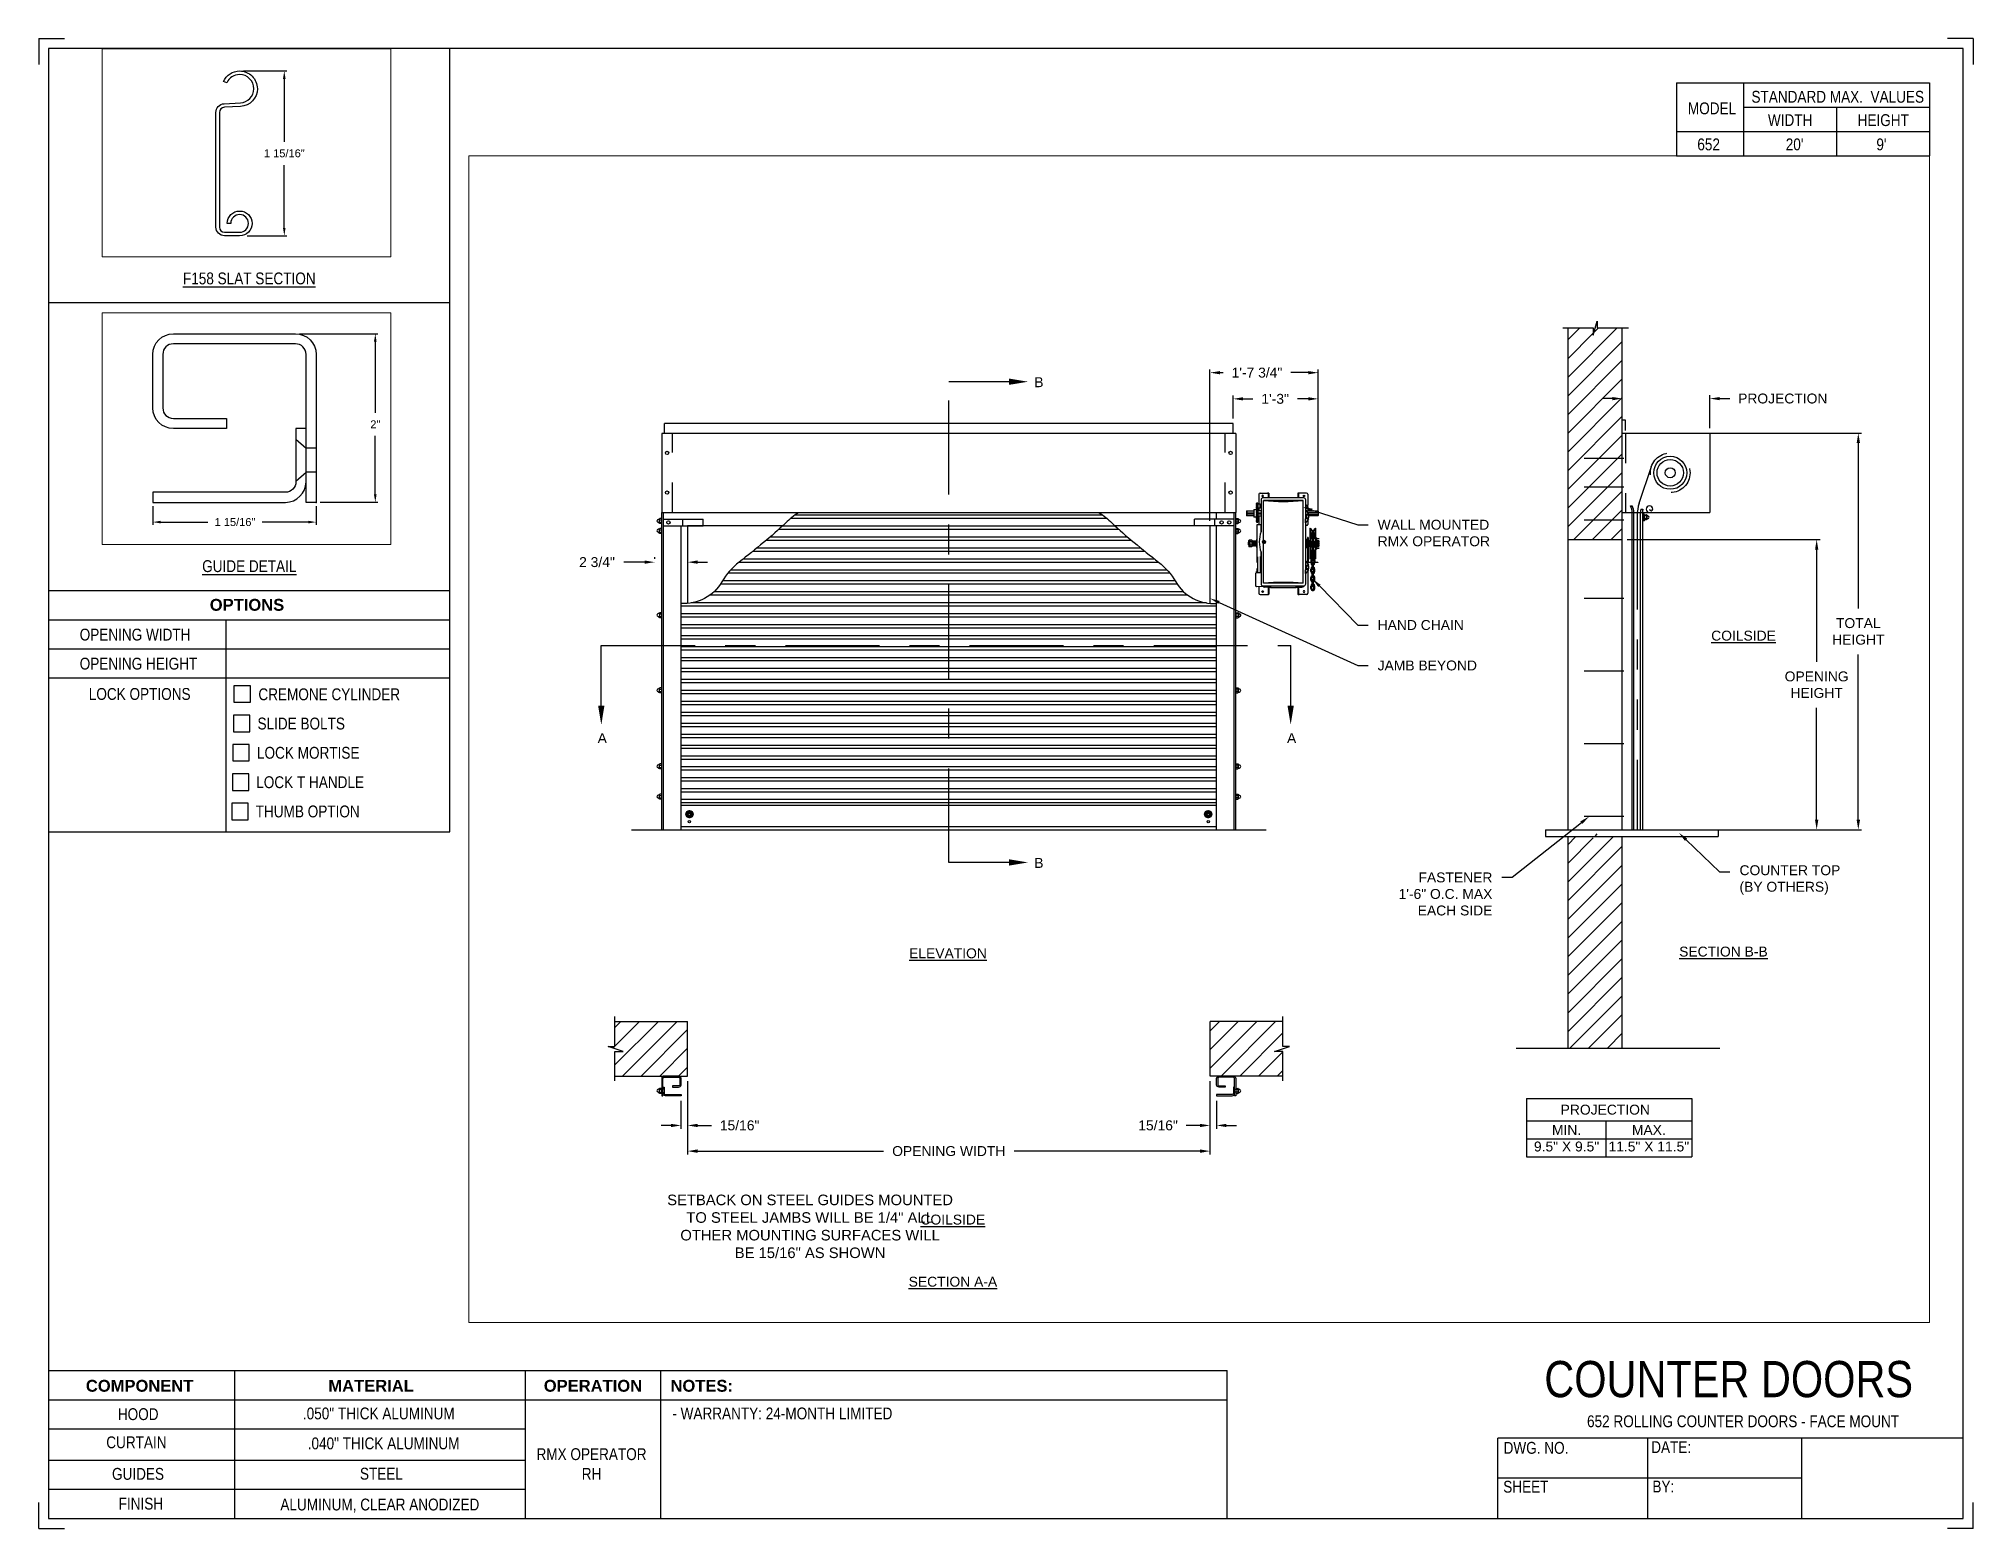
# Paper-space layout '652 OPERATOR RH' of a CAD drawing. Header units: inches. Extents: x 0.1 to 10.9, y 0.1 to 8.4.
# The model-space entities are those that its viewports show. They can reach past a viewport. Long polylines and large blocks are cut down to what shows.
import ezdxf
from ezdxf import colors
from ezdxf.entities.mleader import LeaderData, LeaderLine
from ezdxf.math import Vec2, Vec3

# ---------------------------------------------------------------- set-up
doc = ezdxf.new("R2010")
doc.units = ezdxf.units.IN
doc.header["$LTSCALE"] = 0.25
doc.header["$MEASUREMENT"] = 0
for name, pattern in [('CENTER', [2, 1.25, -0.25, 0.25, -0.25]), ('CENTER2', [1.125, 0.75, -0.125, 0.125, -0.125]), ('HIDDEN', [0.375, 0.25, -0.125]), ('HIDDEN2', [0.1875, 0.125, -0.0625]), ('PHANTOM', [2.5, 1.25, -0.25, 0.25, -0.25, 0.25, -0.25])]:
    doc.linetypes.add(name, pattern=pattern)
for name, color, linetype in [('ANNOTATIONS', 1, 'Continuous'), ('DETAILS', 4, 'Continuous'), ('RMX OPERATOR RH', 7, 'Continuous'), ('SECTION CUTS', 6, 'CENTER'), ('TITLE BLOCK', 7, 'Continuous')]:
    doc.layers.add(name, color=color, linetype=linetype)
doc.styles.add('ARIAL', font='arial.ttf', dxfattribs={"height": 0.09375})
doc.styles.add('CADdetails-DIMENSIONS', font='ARIALN.TTF', dxfattribs={"height": 2.38})
doc.styles.get("Standard").update_dxf_attribs({"font": 'romans.shx'})
doc.dimstyles.new('ARIAL', dxfattribs={"dimtxt": 0.09375, "dimasz": 0.09375, "dimexe": 0.03125, "dimexo": 0.046875, "dimgap": 0.09, "dimtad": 0, "dimtih": 1, "dimtoh": 1, "dimdec": 4, "dimzin": 0, "dimdsep": 46, "dimlunit": 4, "dimtxsty": 'ARIAL', "dimcen": 0.09, "dimadec": 0, "dimazin": 0, "dimtfac": 1, "dimtdec": 4, "dimtix": 1, "dimtofl": 0, "dimtmove": 0, "dimatfit": 3, "dimfxl": 0.18, "dimfrac": 2, "dimtolj": 1, "dimtzin": 0, "dimarcsym": 0})
doc.dimstyles.new('STANDARD$0', dxfattribs={"dimtxt": 0.09375, "dimasz": 0.09375, "dimexe": 0.03125, "dimexo": 0.046875, "dimgap": 0.09, "dimtad": 0, "dimtih": 1, "dimtoh": 1, "dimdec": 4, "dimzin": 0, "dimdsep": 46, "dimtxsty": 'ARIAL', "dimcen": 0.09, "dimadec": 0, "dimazin": 0, "dimtfac": 1, "dimtdec": 4, "dimtofl": 0, "dimtmove": 0, "dimatfit": 1, "dimfxl": 1, "dimtolj": 1, "dimtzin": 0, "dimarcsym": 0})
pattern_1 = [(45, (6.72933, -37.69023), (-0.088388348, 0.088388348), [])]
pattern_2 = [(45, (5.639, -37.69023), (-0.08838835, 0.08838835), [])]

psp = doc.layouts.new('652 OPERATOR RH')

# ---------------------------------------------------------------- texts
at = {"layer": 'TITLE BLOCK', "attachment_point": 2, "style": 'CADdetails-DIMENSIONS'}
for s, width, insert, char_height in [('MODEL', 0.28815, (9.45, 8.068), 0.0664), ('STANDARD MAX.  VALUES', 1.75949, (10.155, 8.133), 0.06641), ('WIDTH', 0.42908, (9.888, 8.002), 0.0664), ('HEIGHT', 0.42908, (10.41, 8.002), 0.0664), ('\\pxqc;652', 0.29952, (9.431, 7.866), 0.0664)]:
    psp.add_mtext_dynamic_manual_height_columns(s, width=width, gutter_width=1.363, heights=[0], dxfattribs=dict(at, insert=insert, char_height=char_height))
at = {"layer": 'TITLE BLOCK', "style": 'CADdetails-DIMENSIONS'}
for s, insert, char_height, width, attachment_point in [("20'", (9.913, 7.866), 0.0664, 1.75949, 2), ("9'", (10.4, 7.866), 0.0664, 1.75949, 2), ('{\\LF158 SLAT SECTION}', (1.248, 7.114), 0.06641, 1.75949, 2), ('{\\LGUIDE DETAIL}', (1.248, 5.5), 0.06641, 1.75949, 2), ('{\\fArial|b1|i0|c0|p34;OPTIONS}', (1.235, 5.283), 0.06641, 1.75949, 2), ('OPENING WIDTH', (0.297, 5.116), 0.06641, 1.30693, 1), ('OPENING HEIGHT', (0.297, 4.953), 0.06641, 1.30693, 1), ('LOCK OPTIONS', (0.348, 4.783), 0.06641, 1.30693, 1), ('CREMONE CYLINDER', (1.299, 4.781), 0.06641, 1.23928, 1), ('SLIDE BOLTS', (1.294, 4.617), 0.06641, 1.53035, 1), ('LOCK MORTISE', (1.291, 4.453), 0.06641, 1.53035, 1), ('LOCK T HANDLE', (1.287, 4.288), 0.06641, 1.53035, 1), ('THUMB OPTION', (1.284, 4.124), 0.06641, 1.53035, 1), ('\\A1;\\pxqc;COUNTER DOORS', (10.642, 1.008), 0.20312, 2.19709, 3), ('{\\fArial|b1|i0|c0|p34;COMPONENT}', (0.633, 0.902), 0.06641, 1.75949, 2), ('{\\fArial|b1|i0|c0|p34;MATERIAL}', (1.931, 0.902), 0.06641, 1.75949, 2), ('{\\fArial|b1|i0|c0|p34;OPERATION}', (3.175, 0.902), 0.06641, 1.75949, 2), ('{\\fArial|b1|i0|c0|p34;NOTES:}', (3.785, 0.902), 0.06641, 1.75949, 2), ('HOOD', (0.625, 0.743), 0.0664, 1.75949, 2), ('  .050" THICK ALUMINUM', (1.953, 0.747), 0.06641, 1.75949, 2), ('\\pxql,t2;- WARRANTY: 24-MONTH LIMITED', (5.176, 0.747), 0.06641, 3.11182, 2), ('652 ROLLING COUNTER DOORS - FACE MOUNT', (9.624, 0.703), 0.06641, 2.79915, 2), ('CURTAIN', (0.615, 0.585), 0.0664, 1.75949, 2), ('  .040" THICK ALUMINUM', (1.98, 0.579), 0.06641, 1.75949, 2), ('DWG. NO.', (8.463, 0.554), 0.0664, 1.75949, 2), ('DATE:', (9.221, 0.558), 0.0664, 1.75949, 2), ('\\P\\PRMX OPERATOR\\PRH', (3.167, 0.74), 0.06641, 1.75949, 2), ('GUIDES', (0.624, 0.408), 0.0664, 1.75949, 2), ('STEEL', (1.989, 0.409), 0.0664, 1.75949, 2), ('SHEET', (8.406, 0.336), 0.0664, 1.75949, 2), ('BY:', (9.177, 0.337), 0.0664, 1.75949, 2), ('FINISH', (0.64, 0.241), 0.0664, 1.75949, 2), ('ALUMINUM, CLEAR ANODIZED', (1.98, 0.236), 0.06641, 1.75949, 2)]:
    psp.add_mtext(s, dxfattribs=dict(at, insert=insert, char_height=char_height, width=width, attachment_point=attachment_point))

msp = doc.modelspace()

# ---------------------------------------------------------------- texts
at = {"layer": 'ANNOTATIONS', "char_height": 0.09375, "attachment_point": 2, "style": 'ARIAL'}
for s, insert, width in [('{\\LCOILSIDE}', (211.40816, 222.50515), 1.3823677), ('{\\LELEVATION}', (203.88856, 219.50166), 3.0834986), ('{\\LSECTION B-B}', (211.21811, 219.51762), 1.3823677), ('{\\LCOILSIDE}', (203.93403, 216.98359), 1.3823677), ('{\\LSECTION A-A}', (203.93517, 216.39615), 1.3823677)]:
    msp.add_mtext(s, dxfattribs=dict(at, insert=insert, width=width))
for s, width, insert in [('PROJECTION ', 1.7594917, (210.1014, 218.02298)), ('MIN.\\P9.5" X 9.5" ', 0.6711642, (209.73537, 217.83098)), ('MAX.\\P11.5" X 11.5"', 0.7869326, (210.51302, 217.83098))]:
    msp.add_mtext_dynamic_manual_height_columns(s, width=width, gutter_width=1.36268, heights=[0], dxfattribs=dict(at, insert=insert))
at = {"layer": 'ANNOTATIONS', "linetype": 'Continuous', "insert": (201.23466, 217.17281), "char_height": 0.1, "attachment_point": 1, "style": 'ARIAL'}
msp.add_mtext('\\pxqc;SETBACK ON STEEL GUIDES MOUNTED\\PTO STEEL JAMBS WILL BE 1/4" ALL\\POTHER MOUNTING SURFACES WILL\\PBE 15/16" AS SHOWN', dxfattribs=at)
at = {"layer": 'SECTION CUTS', "style": 'ARIAL'}
for s, p in [('B', (204.70446, 224.80774)), ('A', (200.57713, 221.44212)), ('A', (207.09309, 221.44212)), ('B', (204.70446, 220.26202))]:
    msp.add_text(s, height=0.09375, dxfattribs=at).set_placement(p)

# ---------------------------------------------------------------- blocks, each defined once
blk = doc.blocks.new('*D5')
at = {"layer": 'ANNOTATIONS', "color": 0, "lineweight": -2, "transparency": 16777216}
for p, q in [((170.877, 254.326), (170.877, 254.107)), ((172.814, 254.326), (172.814, 254.107)), ((170.971, 254.138), (171.53, 254.138)), ((172.721, 254.138), (172.173, 254.138))]:
    blk.add_line(p, q, dxfattribs=at)
at = {"layer": 'ANNOTATIONS', "color": 0, "transparency": 16777216}
for points in [[(170.971, 254.154), (170.971, 254.123), (170.877, 254.138)], [(172.721, 254.154), (172.721, 254.123), (172.814, 254.138)]]:
    blk.add_solid(points, dxfattribs=at)
at = {"layer": 'defpoints', "color": 0, "transparency": 16777216}
for p in [(170.877, 254.373), (172.814, 254.373), (170.877, 254.138)]:
    blk.add_point(p, dxfattribs=at)
at = {"layer": 'ANNOTATIONS', "color": 0, "transparency": 16777216, "insert": (171.852, 254.138), "char_height": 0.09375, "attachment_point": 5, "style": 'ARIAL'}
blk.add_mtext('\\A1;1 15/16"', dxfattribs=at)
blk = doc.blocks.new('*D6')
at = {"layer": 'ANNOTATIONS', "color": 0, "lineweight": -2, "transparency": 16777216}
for p, q in [((172.616, 256.373), (173.547, 256.373)), ((173.516, 256.279), (173.516, 255.435)), ((173.516, 254.466), (173.516, 255.161)), ((172.861, 254.373), (173.547, 254.373))]:
    blk.add_line(p, q, dxfattribs=at)
at = {"layer": 'ANNOTATIONS', "color": 0, "transparency": 16777216}
for points in [[(173.5, 256.279), (173.531, 256.279), (173.516, 256.373)], [(173.5, 254.466), (173.531, 254.466), (173.516, 254.373)]]:
    blk.add_solid(points, dxfattribs=at)
at = {"layer": 'defpoints', "color": 0, "transparency": 16777216}
for p in [(172.569, 256.373), (173.516, 256.373), (172.814, 254.373)]:
    blk.add_point(p, dxfattribs=at)
at = {"layer": 'ANNOTATIONS', "color": 0, "transparency": 16777216, "insert": (173.516, 255.298), "char_height": 0.0938, "attachment_point": 5, "style": 'ARIAL'}
blk.add_mtext('\\A1;2"', dxfattribs=at)
blk = doc.blocks.new('*D46')
at = {"layer": 'ANNOTATIONS', "color": 0, "lineweight": -2, "transparency": 16777216}
for p, q in [((206.365, 223.543), (206.365, 224.976)), ((206.459, 224.945), (206.489, 224.945)), ((207.294, 224.945), (207.128, 224.945)), ((207.388, 223.64), (207.388, 224.976))]:
    blk.add_line(p, q, dxfattribs=at)
at = {"layer": 'ANNOTATIONS', "color": 0, "transparency": 16777216}
for points in [[(206.459, 224.96), (206.459, 224.929), (206.365, 224.945)], [(207.294, 224.96), (207.294, 224.929), (207.388, 224.945)]]:
    blk.add_solid(points, dxfattribs=at)
at = {"layer": 'defpoints', "color": 0, "transparency": 16777216}
for p in [(207.388, 224.945), (206.365, 223.496), (207.388, 223.593)]:
    blk.add_point(p, dxfattribs=at)
at = {"layer": 'ANNOTATIONS', "color": 0, "transparency": 16777216, "insert": (206.809, 224.945), "char_height": 0.09375, "attachment_point": 5, "style": 'ARIAL'}
blk.add_mtext('\\A1;1\'-7 3/4"', dxfattribs=at)
blk = doc.blocks.new('*D47')
at = {"layer": 'ANNOTATIONS', "color": 0, "lineweight": -2, "transparency": 16777216}
for p, q in [((206.584, 224.512), (206.584, 224.728)), ((206.678, 224.697), (206.771, 224.697)), ((207.294, 224.697), (207.191, 224.697)), ((207.388, 223.683), (207.388, 224.728))]:
    blk.add_line(p, q, dxfattribs=at)
at = {"layer": 'ANNOTATIONS', "color": 0, "transparency": 16777216}
for points in [[(206.678, 224.713), (206.678, 224.682), (206.584, 224.697)], [(207.294, 224.713), (207.294, 224.682), (207.388, 224.697)]]:
    blk.add_solid(points, dxfattribs=at)
at = {"layer": 'defpoints', "color": 0, "transparency": 16777216}
for p in [(207.388, 224.697), (206.584, 224.465), (207.388, 223.636)]:
    blk.add_point(p, dxfattribs=at)
at = {"layer": 'ANNOTATIONS', "color": 0, "transparency": 16777216, "insert": (206.981, 224.697), "char_height": 0.0938, "attachment_point": 5, "style": 'ARIAL'}
blk.add_mtext('\\A1;1\'-3"', dxfattribs=at)
blk = doc.blocks.new('*D45')
at = {"layer": 'ANNOTATIONS', "color": 0, "lineweight": -2, "transparency": 16777216}
for p, q in [((201.021, 223.153), (200.824, 223.153)), ((201.115, 223.2), (201.115, 223.185)), ((201.428, 223.2), (201.428, 223.185)), ((201.521, 223.153), (201.615, 223.153))]:
    blk.add_line(p, q, dxfattribs=at)
at = {"layer": 'ANNOTATIONS', "color": 0, "transparency": 16777216}
for points in [[(201.021, 223.169), (201.021, 223.138), (201.115, 223.153)], [(201.521, 223.169), (201.521, 223.138), (201.428, 223.153)]]:
    blk.add_solid(points, dxfattribs=at)
at = {"layer": 'defpoints', "color": 0, "transparency": 16777216}
for p in [(201.115, 223.153), (201.428, 223.153), (201.428, 223.153)]:
    blk.add_point(p, dxfattribs=at)
at = {"layer": 'ANNOTATIONS', "color": 0, "transparency": 16777216, "insert": (200.571, 223.153), "char_height": 0.0938, "attachment_point": 5, "style": 'ARIAL'}
blk.add_mtext('\\A1;2 3/4"', dxfattribs=at)
blk = doc.blocks.new('*D53')
at = {"layer": 'ANNOTATIONS', "color": 0, "lineweight": -2, "transparency": 16777216}
for p, q in [((201.428, 218.247), (201.428, 217.553)), ((206.365, 218.247), (206.365, 217.553)), ((201.521, 217.584), (203.28, 217.584)), ((206.271, 217.584), (204.513, 217.584))]:
    blk.add_line(p, q, dxfattribs=at)
at = {"layer": 'ANNOTATIONS', "color": 0, "transparency": 16777216}
for points in [[(201.521, 217.6), (201.521, 217.568), (201.428, 217.584)], [(206.271, 217.6), (206.271, 217.568), (206.365, 217.584)]]:
    blk.add_solid(points, dxfattribs=at)
at = {"layer": 'defpoints', "color": 0, "transparency": 16777216}
for p in [(201.428, 218.294), (206.365, 218.294), (206.365, 217.584)]:
    blk.add_point(p, dxfattribs=at)
at = {"layer": 'ANNOTATIONS', "color": 0, "transparency": 16777216, "insert": (203.896, 217.584), "char_height": 0.09375, "width": 2.38041, "attachment_point": 5, "style": 'ARIAL'}
blk.add_mtext('\\A1;OPENING WIDTH', dxfattribs=at)
blk = doc.blocks.new('*D51')
at = {"layer": 'ANNOTATIONS', "color": 0, "lineweight": -2, "transparency": 16777216}
for p, q in [((206.365, 218.247), (206.365, 217.796)), ((206.428, 218.06), (206.428, 217.796)), ((206.271, 217.827), (206.141, 217.827)), ((206.521, 217.827), (206.615, 217.827))]:
    blk.add_line(p, q, dxfattribs=at)
at = {"layer": 'ANNOTATIONS', "color": 0, "transparency": 16777216}
for points in [[(206.271, 217.842), (206.271, 217.811), (206.365, 217.827)], [(206.521, 217.842), (206.521, 217.811), (206.428, 217.827)]]:
    blk.add_solid(points, dxfattribs=at)
at = {"layer": 'defpoints', "color": 0, "transparency": 16777216}
for p in [(206.365, 218.294), (206.428, 218.107), (206.428, 217.827)]:
    blk.add_point(p, dxfattribs=at)
at = {"layer": 'ANNOTATIONS', "color": 0, "transparency": 16777216, "insert": (205.874, 217.827), "char_height": 0.0938, "attachment_point": 5, "style": 'ARIAL'}
blk.add_mtext('\\A1;15/16"', dxfattribs=at)
blk = doc.blocks.new('*D52')
at = {"layer": 'ANNOTATIONS', "color": 0, "lineweight": -2, "transparency": 16777216}
for p, q in [((201.428, 218.247), (201.428, 217.796)), ((201.365, 218.06), (201.365, 217.796)), ((201.271, 217.827), (201.178, 217.827)), ((201.521, 217.827), (201.652, 217.827))]:
    blk.add_line(p, q, dxfattribs=at)
at = {"layer": 'ANNOTATIONS', "color": 0, "transparency": 16777216}
for points in [[(201.271, 217.842), (201.271, 217.811), (201.365, 217.827)], [(201.521, 217.842), (201.521, 217.811), (201.428, 217.827)]]:
    blk.add_solid(points, dxfattribs=at)
at = {"layer": 'defpoints', "color": 0, "transparency": 16777216}
for p in [(201.428, 218.294), (201.365, 218.107), (201.365, 217.827)]:
    blk.add_point(p, dxfattribs=at)
at = {"layer": 'ANNOTATIONS', "color": 0, "transparency": 16777216, "insert": (201.919, 217.827), "char_height": 0.0938, "attachment_point": 5, "style": 'ARIAL'}
blk.add_mtext('\\A1;15/16"', dxfattribs=at)
blk = doc.blocks.new('*X8')
at = {"color": 0, "linetype": 'Continuous'}
for p, q in [((2.144, 5.299), (2.185, 5.339)), ((2.144, 5.304), (2.18, 5.339)), ((2.144, 5.309), (2.174, 5.339)), ((2.145, 5.294), (2.189, 5.338)), ((2.146, 5.317), (2.167, 5.338)), ((2.147, 5.29), (2.193, 5.336)), ((2.149, 5.287), (2.167, 5.305)), ((2.164, 5.274), (2.209, 5.319)), ((2.168, 5.272), (2.211, 5.315)), ((2.172, 5.271), (2.212, 5.311)), ((2.177, 5.271), (2.212, 5.306)), ((2.178, 5.316), (2.196, 5.334)), ((2.183, 5.315), (2.2, 5.332)), ((2.186, 5.313), (2.203, 5.329)), ((2.188, 5.31), (2.205, 5.326)), ((2.189, 5.305), (2.207, 5.323)), ((2.151, 5.284), (2.168, 5.3)), ((2.154, 5.281), (2.17, 5.297)), ((2.157, 5.278), (2.174, 5.295)), ((2.16, 5.276), (2.178, 5.294)), ((2.183, 5.271), (2.212, 5.3)), ((2.191, 5.273), (2.21, 5.293))]:
    blk.add_line(p, q, dxfattribs=at)
blk = doc.blocks.new('*D48')
at = {"layer": 'ANNOTATIONS', "color": 0, "lineweight": -2, "transparency": 16777216}
for p, q in [((210.168, 224.7), (210.074, 224.7)), ((210.262, 224.546), (210.262, 224.731)), ((211.09, 224.42), (211.09, 224.731)), ((211.184, 224.7), (211.278, 224.7))]:
    blk.add_line(p, q, dxfattribs=at)
at = {"layer": 'ANNOTATIONS', "color": 0, "transparency": 16777216}
for points in [[(210.168, 224.715), (210.168, 224.684), (210.262, 224.7)], [(211.184, 224.715), (211.184, 224.684), (211.09, 224.7)]]:
    blk.add_solid(points, dxfattribs=at)
at = {"layer": 'defpoints', "color": 0, "transparency": 16777216}
for p in [(211.09, 224.7), (210.262, 224.499), (211.09, 224.373)]:
    blk.add_point(p, dxfattribs=at)
at = {"layer": 'ANNOTATIONS', "color": 0, "transparency": 16777216, "insert": (211.779, 224.7), "char_height": 0.09375, "attachment_point": 5, "style": 'ARIAL'}
blk.add_mtext('\\A1;PROJECTION', dxfattribs=at)
blk = doc.blocks.new('*D49')
at = {"layer": 'ANNOTATIONS', "color": 0, "lineweight": -2, "transparency": 16777216}
for p, q in [((210.309, 223.366), (212.131, 223.366)), ((212.099, 223.272), (212.099, 222.212)), ((212.099, 220.717), (212.099, 221.777)), ((210.559, 220.623), (212.131, 220.623))]:
    blk.add_line(p, q, dxfattribs=at)
at = {"layer": 'ANNOTATIONS', "color": 0, "transparency": 16777216}
for points in [[(212.084, 223.272), (212.115, 223.272), (212.099, 223.366)], [(212.084, 220.717), (212.115, 220.717), (212.099, 220.623)]]:
    blk.add_solid(points, dxfattribs=at)
at = {"layer": 'defpoints', "color": 0, "transparency": 16777216}
for p in [(210.262, 223.366), (210.512, 220.623), (212.099, 220.623)]:
    blk.add_point(p, dxfattribs=at)
at = {"layer": 'ANNOTATIONS', "color": 0, "transparency": 16777216, "insert": (212.099, 221.994), "char_height": 0.09375, "attachment_point": 5, "style": 'ARIAL'}
blk.add_mtext('\\A1;OPENING \\PHEIGHT', dxfattribs=at)
blk = doc.blocks.new('*D50')
at = {"layer": 'ANNOTATIONS', "color": 0, "lineweight": -2, "transparency": 16777216}
for p, q in [((211.059, 224.373), (212.524, 224.373)), ((212.493, 224.279), (212.493, 222.716)), ((212.493, 220.717), (212.493, 222.281)), ((211.059, 220.623), (212.524, 220.623))]:
    blk.add_line(p, q, dxfattribs=at)
at = {"layer": 'ANNOTATIONS', "color": 0, "transparency": 16777216}
for points in [[(212.477, 224.279), (212.509, 224.279), (212.493, 224.373)], [(212.477, 220.717), (212.509, 220.717), (212.493, 220.623)]]:
    blk.add_solid(points, dxfattribs=at)
at = {"layer": 'defpoints', "color": 0, "transparency": 16777216}
for p in [(211.012, 224.373), (211.012, 220.623), (212.493, 220.623)]:
    blk.add_point(p, dxfattribs=at)
at = {"layer": 'ANNOTATIONS', "color": 0, "transparency": 16777216, "insert": (212.493, 222.498), "char_height": 0.0938, "attachment_point": 5, "style": 'ARIAL'}
blk.add_mtext('\\A1;TOTAL \\PHEIGHT', dxfattribs=at)
blk = doc.blocks.new('*D57')
at = {"layer": 'ANNOTATIONS', "color": 0, "lineweight": -2, "transparency": 16777216}
for p, q in [((171.954, 259.415), (172.468, 259.415)), ((172.437, 259.321), (172.437, 258.576)), ((172.437, 257.554), (172.437, 258.299)), ((171.996, 257.46), (172.468, 257.46))]:
    blk.add_line(p, q, dxfattribs=at)
at = {"layer": 'ANNOTATIONS', "color": 0, "transparency": 16777216}
for points in [[(172.421, 259.321), (172.452, 259.321), (172.437, 259.415)], [(172.421, 257.554), (172.452, 257.554), (172.437, 257.46)]]:
    blk.add_solid(points, dxfattribs=at)
at = {"layer": 'defpoints', "color": 0, "transparency": 16777216}
for p in [(171.907, 259.415), (171.949, 257.46), (172.437, 257.46)]:
    blk.add_point(p, dxfattribs=at)
at = {"layer": 'ANNOTATIONS', "color": 0, "transparency": 16777216, "insert": (172.437, 258.438), "char_height": 0.09375, "attachment_point": 5, "style": 'ARIAL'}
blk.add_mtext('\\A1;1 15/16"', dxfattribs=at)

# ---------------------------------------------------------------- dimensions: what is measured, and where the dimension line sits
at = {"layer": 'ANNOTATIONS'}
dim = msp.add_linear_dim(base=(172.43684, 257.46018), p1=(171.90727, 259.41499), p2=(171.94944, 257.46018), angle=90, text='1 15/16"', dimstyle='STANDARD$0', dxfattribs=at)
dim.commit()
dim.dimension.update_dxf_attribs({"geometry": '*D57', "text_midpoint": (172.43684, 258.43759), "dimtype": 160})
for base, p2, angle, picture, middle in [((173.51571, 256.37255), (172.56934, 256.37255), 90, '*D6', (173.51571, 255.29795)), ((170.87684, 254.13825), (170.87684, 254.37255), 180, '*D5', (171.85177, 254.13825))]:
    dim = msp.add_linear_dim(base=base, p1=(172.81434, 254.37255), p2=p2, angle=angle, dimstyle='ARIAL', dxfattribs=at)
    dim.commit()
    dim.dimension.update_dxf_attribs({"geometry": picture, "text_midpoint": middle, "dimtype": 160})
for base, p1, p2, text, picture, middle in [((207.38818, 224.94484), (206.36518, 223.49608), (207.38818, 223.59302), '1\'-7 3/4"', '*D46', (206.80859, 224.94484)), ((207.38818, 224.69722), (206.58393, 224.46483), (207.38818, 223.63595), '1\'-3"', '*D47', (206.98123, 224.69722)), ((211.0902, 224.69962), (210.26176, 224.49889), (211.0902, 224.37308), 'PROJECTION', '*D48', (211.77931, 224.69962)), ((201.42768, 223.15336), (201.11518, 223.15336), (201.42768, 223.15336), '2 3/4"', '*D45', (200.57054, 223.15336)), ((201.36518, 217.82685), (201.42768, 218.29419), (201.36518, 218.10679), '15/16"', '*D52', (201.91875, 217.82685)), ((206.42768, 217.82685), (206.36518, 218.29419), (206.42768, 218.10679), '15/16"', '*D51', (205.87411, 217.82685))]:
    dim = msp.add_linear_dim(base=base, p1=p1, p2=p2, text=text, dimstyle='STANDARD$0', dxfattribs=at)
    dim.commit()
    dim.dimension.update_dxf_attribs({"geometry": picture, "text_midpoint": middle, "dimtype": 160})
for base, p1, p2, text, picture, middle in [((212.49309, 220.62308), (211.01176, 224.37308), (211.01176, 220.62308), 'TOTAL \\PHEIGHT', '*D50', (212.49309, 222.49808)), ((212.09934, 220.62308), (210.26176, 223.36588), (210.51207, 220.62308), 'OPENING \\PHEIGHT', '*D49', (212.09934, 221.99448))]:
    dim = msp.add_linear_dim(base=base, p1=p1, p2=p2, angle=90, text=text, dimstyle='STANDARD$0', dxfattribs=at)
    dim.commit()
    dim.dimension.update_dxf_attribs({"geometry": picture, "text_midpoint": middle})
dim = msp.add_linear_dim(base=(206.36518, 217.58397), p1=(201.42768, 218.29419), p2=(206.36518, 218.29419), text='OPENING WIDTH', dimstyle='STANDARD$0', dxfattribs=at)
dim.commit()
dim.dimension.update_dxf_attribs({"geometry": '*D53', "text_midpoint": (203.89643, 217.58397)})

# ---------------------------------------------------------------- hatches: boundary and pattern name
at = {"layer": 'RMX OPERATOR RH', "linetype": 'Continuous'}
h = msp.add_hatch(dxfattribs=at)
h.set_pattern_fill('ANSI31', color=256, style=0)
h.set_pattern_definition(pattern_1)
h.paths.add_polyline_path([(210.26176, 224.63301), (210.26176, 225.3676), (210.02527, 225.3676), (210.02527, 225.43226), (209.98686, 225.2989), (209.98686, 225.3676), (209.74614, 225.3676), (209.74614, 224.8173)])
h.paths.add_polyline_path([(209.74614, 224.8173), (209.74614, 223.36588), (210.26176, 223.36588), (210.26176, 224.61925), (210.26176, 224.63301)])
h = msp.add_hatch(dxfattribs=at)
h.set_pattern_fill('ANSI31', color=256, style=0)
h.set_pattern_definition(pattern_1)
h.paths.add_polyline_path([(210.26176, 220.55908), (210.02527, 220.55908), (210.02527, 220.62373), (209.98686, 220.49038), (209.98686, 220.55908), (209.74614, 220.55908), (209.74614, 218.55736), (210.26176, 218.55736)])
at = {"layer": 'RMX OPERATOR RH'}
h = msp.add_hatch(dxfattribs=at)
h.set_pattern_fill('ANSI31', color=256, style=0)
h.set_pattern_definition(pattern_2)
h.paths.add_polyline_path([(201.42768, 218.80981), (200.74018, 218.80981), (200.74018, 218.57261), (200.67608, 218.57261), (200.81815, 218.52571), (200.74018, 218.52571), (200.74018, 218.29419), (201.42768, 218.29419), (201.42768, 218.45669)])
h = msp.add_hatch(dxfattribs=at)
h.set_pattern_fill('ANSI31', color=256, style=0)
h.set_pattern_definition(pattern_2)
h.paths.add_polyline_path([(207.11679, 218.57261), (207.05268, 218.57261), (207.05268, 218.80981), (206.36518, 218.80981), (206.36518, 218.29419), (206.38336, 218.29419), (207.05268, 218.29419), (207.05268, 218.52571), (206.97472, 218.52571)])

# ---------------------------------------------------------------- linework, layer by layer
at = {"layer": 'ANNOTATIONS'}
for p, q in [((209.35519, 218.08241), (209.35519, 217.53104)), ((209.35519, 218.08241), (210.9203, 218.08241)), ((210.9203, 218.08241), (210.9203, 217.53104)), ((209.35519, 217.87094), (210.9203, 217.87094)), ((210.10556, 217.87094), (210.10556, 217.53104)), ((209.35519, 217.70099), (210.9203, 217.70099)), ((209.35519, 217.53104), (210.9203, 217.53104))]:
    msp.add_line(p, q, dxfattribs=at)
at = {"layer": 'DETAILS'}
for p, q in [((171.9065, 259.41499), (171.90726, 259.41499)), ((171.9065, 259.37299), (171.90726, 259.37299)), ((171.12184, 256.37255), (172.56934, 256.37255)), ((172.57434, 255.12255), (172.69434, 255.01317)), ((172.81434, 255.01317), (172.69434, 255.01317)), ((172.57434, 254.62255), (172.69434, 254.73192)), ((172.81434, 254.73192), (172.69434, 254.73192))]:
    msp.add_line(p, q, dxfattribs=at)
msp.add_lwpolyline([(172.11727, 259.20499, -0.39895955), (171.91826, 258.99528), (171.72602, 258.9852, 0.39895955), (171.66726, 258.92329), (171.66726, 257.56418, 0.41421356), (171.72926, 257.50218), (171.90726, 257.50218, 2.41421356), (171.80226, 257.60718), (171.76026, 257.60718, -2.41421356), (171.90726, 257.46018), (171.72926, 257.46018, -0.41421356), (171.62526, 257.56418), (171.62526, 258.92329, -0.39895955), (171.72382, 259.02715), (171.91607, 259.03722, 0.39895955), (172.07527, 259.20499, 0.41491795), (171.90687, 259.37299, 0.29455643), (171.75408, 259.27495), (171.75377, 259.27426), (171.71555, 259.29168), (171.71586, 259.29237, -0.29428604), (171.9069, 259.41499, -0.41473176)], format="xyb", close=True, dxfattribs=at)
for points in [[(172.56934, 256.37255, -0.41421356), (172.81434, 256.12755), (172.81434, 254.37255), (172.69434, 254.37255), (172.69434, 256.12755, 0.41421356), (172.56934, 256.25255), (171.12184, 256.25255, 0.41421356), (170.99684, 256.12755), (170.99684, 255.49255, 0.41421356), (171.12184, 255.36755), (171.75184, 255.36755), (171.75184, 255.24755), (171.12184, 255.24755, -0.41421356), (170.87684, 255.49255), (170.87684, 256.12755, -0.41421356), (171.12184, 256.37255)], [(172.69434, 255.24755), (172.57434, 255.24755), (172.57434, 254.61755, -0.41421356), (172.44934, 254.49255), (170.87684, 254.49255), (170.87684, 254.37255), (172.44934, 254.37255, 0.41421356), (172.69434, 254.61755)]]:
    msp.add_lwpolyline(points, format="xyb", dxfattribs=at)
msp.add_point((172.81434, 254.37255), dxfattribs=at)
msp.add_point((172.81434, 254.37255), dxfattribs=at)
at = {"layer": 'RMX OPERATOR RH', "linetype": 'Continuous'}
for p, q in [((209.69975, 225.3676), (209.98686, 225.3676)), ((209.74614, 225.3676), (209.74614, 220.62308)), ((209.98686, 225.2989), (210.02527, 225.43226)), ((209.98686, 225.3676), (209.98686, 225.2989)), ((210.02527, 225.43226), (210.02527, 225.3676)), ((210.02527, 225.3676), (210.32046, 225.3676)), ((210.26176, 220.62308), (210.26176, 225.3676)), ((206.60932, 224.37108), (201.18354, 224.37108)), ((201.18354, 224.37108), (201.18354, 223.62308)), ((206.58393, 224.46483), (201.20893, 224.46483)), ((201.20893, 224.37108), (201.20893, 224.46483)), ((206.58393, 224.37108), (206.58393, 224.46483)), ((206.60932, 224.37108), (206.60932, 223.62308)), ((210.26176, 224.49889), (210.29049, 224.49889)), ((210.26176, 224.37308), (211.0902, 224.37308)), ((210.29049, 224.49889), (210.29049, 224.39918)), ((211.0902, 224.37308), (211.0902, 223.62308)), ((201.18354, 224.17676), (201.18354, 223.81739)), ((210.42201, 223.71216), (210.53736, 224.05748)), ((206.80385, 223.70908), (206.80507, 223.70908)), ((206.80385, 223.70468), (206.80385, 223.70908)), ((206.80507, 223.70468), (206.80385, 223.70468)), ((206.80385, 223.69687), (206.80507, 223.69687)), ((206.80385, 223.69247), (206.80385, 223.69687)), ((206.80385, 223.69687), (206.80507, 223.69687)), ((206.80385, 223.69247), (206.80385, 223.69687)), ((206.80507, 223.69247), (206.80385, 223.69247)), ((206.80507, 223.69247), (206.80385, 223.69247)), ((206.80385, 223.68466), (206.80507, 223.68466)), ((206.80385, 223.68026), (206.80385, 223.68466)), ((206.80507, 223.68026), (206.80385, 223.68026)), ((206.80385, 223.67245), (206.80507, 223.67245)), ((206.80385, 223.66805), (206.80385, 223.67245)), ((206.80385, 223.67245), (206.80507, 223.67245)), ((206.80385, 223.66805), (206.80385, 223.67245)), ((206.80507, 223.66805), (206.80385, 223.66805)), ((206.80507, 223.66805), (206.80385, 223.66805)), ((206.80385, 223.66024), (206.80507, 223.66024)), ((206.80385, 223.65584), (206.80385, 223.66024)), ((206.80507, 223.65584), (206.80385, 223.65584)), ((206.80385, 223.64803), (206.80507, 223.64803)), ((206.80385, 223.64363), (206.80385, 223.64803)), ((206.80385, 223.64803), (206.80507, 223.64803)), ((206.80385, 223.64363), (206.80385, 223.64803)), ((206.80507, 223.64363), (206.80385, 223.64363)), ((206.80507, 223.64363), (206.80385, 223.64363)), ((206.81704, 223.7121), (206.80507, 223.7121)), ((206.80507, 223.7121), (206.80507, 223.68944)), ((206.80654, 223.68944), (206.80507, 223.68944)), ((206.80654, 223.68944), (206.80507, 223.68944)), ((206.80654, 223.68768), (206.80507, 223.68768)), ((206.80507, 223.68768), (206.80507, 223.66502)), ((206.80654, 223.66502), (206.80507, 223.66502)), ((206.80654, 223.66502), (206.80507, 223.66502)), ((206.80654, 223.66326), (206.80507, 223.66326)), ((206.80507, 223.66326), (206.80507, 223.6406)), ((206.80654, 223.6406), (206.80507, 223.6406)), ((206.80654, 223.6406), (206.80507, 223.6406)), ((206.80654, 223.63885), (206.80507, 223.63885)), ((206.80507, 223.63885), (206.80507, 223.61618)), ((206.80654, 223.7121), (206.80654, 223.53072)), ((206.80654, 223.70165), (206.808, 223.70165)), ((206.80654, 223.69989), (206.808, 223.69989)), ((206.80654, 223.69989), (206.808, 223.69989)), ((206.80654, 223.67723), (206.808, 223.67723)), ((206.80654, 223.67547), (206.808, 223.67547)), ((206.80654, 223.67547), (206.808, 223.67547)), ((206.80654, 223.65281), (206.808, 223.65281)), ((206.80654, 223.65105), (206.808, 223.65105)), ((206.80654, 223.65105), (206.808, 223.65105)), ((206.808, 223.7121), (206.808, 223.70165)), ((206.808, 223.71054), (206.81411, 223.71054)), ((206.81411, 223.70419), (206.808, 223.70419)), ((206.808, 223.69989), (206.808, 223.67723)), ((206.808, 223.69833), (206.81411, 223.69833)), ((206.81411, 223.69198), (206.808, 223.69198)), ((206.808, 223.68612), (206.81411, 223.68612)), ((206.81411, 223.67977), (206.808, 223.67977)), ((206.808, 223.67547), (206.808, 223.65281)), ((206.808, 223.67391), (206.81411, 223.67391)), ((206.808, 223.66756), (206.81411, 223.66756)), ((206.81411, 223.66121), (206.808, 223.66121)), ((206.808, 223.65535), (206.81411, 223.65535)), ((206.808, 223.65105), (206.808, 223.62839)), ((206.81411, 223.649), (206.808, 223.649)), ((206.808, 223.64314), (206.81411, 223.64314)), ((206.81411, 223.7121), (206.81411, 223.70165)), ((206.81411, 223.70165), (206.81557, 223.70165)), ((206.81411, 223.69989), (206.81411, 223.67723)), ((206.81411, 223.69989), (206.81557, 223.69989)), ((206.81411, 223.69989), (206.81557, 223.69989)), ((206.81411, 223.67723), (206.81557, 223.67723)), ((206.81411, 223.67547), (206.81411, 223.65281)), ((206.81411, 223.67547), (206.81557, 223.67547)), ((206.81411, 223.67547), (206.81557, 223.67547)), ((206.81411, 223.65281), (206.81557, 223.65281)), ((206.81411, 223.65105), (206.81411, 223.62839)), ((206.81411, 223.65105), (206.81557, 223.65105)), ((206.81411, 223.65105), (206.81557, 223.65105)), ((206.81557, 223.7121), (206.81557, 223.53072)), ((206.81704, 223.68944), (206.81557, 223.68944)), ((206.81704, 223.68768), (206.81557, 223.68768)), ((206.81704, 223.66502), (206.81557, 223.66502)), ((206.81704, 223.66326), (206.81557, 223.66326)), ((206.81704, 223.6406), (206.81557, 223.6406)), ((206.81704, 223.63885), (206.81557, 223.63885)), ((206.81704, 223.7121), (206.81704, 223.68944)), ((206.81704, 223.70908), (206.81826, 223.70908)), ((206.81826, 223.70468), (206.81704, 223.70468)), ((206.81704, 223.69687), (206.81809, 223.69687)), ((206.81704, 223.69687), (206.81826, 223.69687)), ((206.81826, 223.69247), (206.81704, 223.69247)), ((206.81704, 223.68768), (206.81704, 223.66502)), ((206.81704, 223.68466), (206.81826, 223.68466)), ((206.81826, 223.68026), (206.81704, 223.68026)), ((206.81704, 223.67245), (206.81809, 223.67245)), ((206.81704, 223.67245), (206.81826, 223.67245)), ((206.81826, 223.66805), (206.81704, 223.66805)), ((206.81704, 223.66326), (206.81704, 223.6406)), ((206.81704, 223.66024), (206.81826, 223.66024)), ((206.81826, 223.65584), (206.81704, 223.65584)), ((206.81704, 223.64803), (206.81809, 223.64803)), ((206.81704, 223.64803), (206.81826, 223.64803)), ((206.81826, 223.64363), (206.81704, 223.64363)), ((206.81704, 223.63885), (206.81704, 223.61618)), ((206.81826, 223.70468), (206.81826, 223.70908)), ((206.81826, 223.69247), (206.81826, 223.69687)), ((206.81826, 223.68026), (206.81826, 223.68466)), ((206.81826, 223.66805), (206.81826, 223.67245)), ((206.81826, 223.65584), (206.81826, 223.66024)), ((206.81826, 223.64363), (206.81826, 223.64803)), ((207.26921, 223.64365), (207.26921, 223.60702)), ((207.26921, 223.64365), (207.26961, 223.64365)), ((207.26961, 223.64365), (207.29729, 223.60702)), ((210.3402, 223.68558), (210.35582, 223.68558)), ((210.43792, 223.65433), (210.45745, 223.65433)), ((201.15148, 223.55746), (201.14249, 223.55226)), ((201.15148, 223.46371), (201.14249, 223.45851)), ((201.152, 223.52663), (201.1425, 223.5321)), ((201.16013, 223.5599), (201.16004, 223.52379)), ((201.16013, 223.46615), (201.16004, 223.43004)), ((201.18058, 223.51875), (201.1633, 223.51875)), ((201.16332, 223.53047), (201.18032, 223.53047)), ((201.1637, 223.5539), (201.18048, 223.5539)), ((201.1637, 223.46015), (201.18048, 223.46015)), ((201.1802, 223.56562), (201.16411, 223.56562)), ((201.1802, 223.47187), (201.16411, 223.47187)), ((201.18354, 220.62308), (201.18354, 223.62308)), ((201.18354, 223.62308), (206.60932, 223.62308)), ((201.19917, 220.62308), (201.19917, 223.62308)), ((201.19917, 223.56058), (201.57417, 223.56058)), ((201.19917, 223.49808), (201.57417, 223.49808)), ((201.36518, 220.62308), (201.36518, 223.49808)), ((201.38081, 223.49808), (201.38081, 223.56058)), ((201.42768, 223.49608), (201.42768, 222.76405)), ((202.32493, 223.49608), (201.42768, 223.49608)), ((201.57417, 223.49808), (201.57417, 223.56058)), ((205.50451, 223.46202), (202.28835, 223.46202)), ((205.47091, 223.49327), (202.32195, 223.49327)), ((205.39231, 223.56563), (202.40056, 223.56563)), ((205.35188, 223.59688), (202.44099, 223.59688)), ((206.36518, 223.49608), (205.46794, 223.49608)), ((206.5937, 223.56058), (206.2187, 223.56058)), ((206.2187, 223.49808), (206.2187, 223.56058)), ((206.5937, 223.49808), (206.2187, 223.49808)), ((206.36518, 222.7637), (206.36518, 223.49608)), ((206.41206, 223.49808), (206.41206, 223.56058)), ((206.42768, 223.56058), (206.42768, 223.62308)), ((206.42768, 220.62308), (206.42768, 223.49808)), ((206.5937, 220.62308), (206.5937, 223.62308)), ((206.60932, 220.62308), (206.60932, 223.62308)), ((206.61228, 223.51875), (206.62957, 223.51875)), ((206.62916, 223.5539), (206.61238, 223.5539)), ((206.62916, 223.46015), (206.61238, 223.46015)), ((206.62954, 223.53047), (206.61255, 223.53047)), ((206.61266, 223.56562), (206.62876, 223.56562)), ((206.61266, 223.47187), (206.62876, 223.47187)), ((206.63274, 223.5599), (206.63283, 223.52379)), ((206.63274, 223.46615), (206.63283, 223.43004)), ((206.64086, 223.52663), (206.65037, 223.5321)), ((206.64139, 223.55746), (206.65038, 223.55226)), ((206.64139, 223.46371), (206.65038, 223.45851)), ((206.80385, 223.63582), (206.80507, 223.63582)), ((206.80385, 223.63142), (206.80385, 223.63582)), ((206.80507, 223.63142), (206.80385, 223.63142)), ((206.80385, 223.62361), (206.80507, 223.62361)), ((206.80385, 223.61921), (206.80385, 223.62361)), ((206.80385, 223.62361), (206.80507, 223.62361)), ((206.80385, 223.61921), (206.80385, 223.62361)), ((206.80507, 223.61921), (206.80385, 223.61921)), ((206.80507, 223.61921), (206.80385, 223.61921)), ((206.80385, 223.6114), (206.80507, 223.6114)), ((206.80385, 223.607), (206.80385, 223.6114)), ((206.80507, 223.607), (206.80385, 223.607)), ((206.80385, 223.59919), (206.80507, 223.59919)), ((206.80385, 223.59479), (206.80385, 223.59919)), ((206.80385, 223.59919), (206.80507, 223.59919)), ((206.80385, 223.59479), (206.80385, 223.59919)), ((206.80507, 223.59479), (206.80385, 223.59479)), ((206.80507, 223.59479), (206.80385, 223.59479)), ((206.80385, 223.58698), (206.80507, 223.58698)), ((206.80385, 223.58258), (206.80385, 223.58698)), ((206.80507, 223.58258), (206.80385, 223.58258)), ((206.80385, 223.57477), (206.80507, 223.57477)), ((206.80385, 223.57037), (206.80385, 223.57477)), ((206.80385, 223.57477), (206.80507, 223.57477)), ((206.80385, 223.57037), (206.80385, 223.57477)), ((206.80507, 223.57037), (206.80385, 223.57037)), ((206.80507, 223.57037), (206.80385, 223.57037)), ((206.80385, 223.56256), (206.80507, 223.56256)), ((206.80385, 223.55816), (206.80385, 223.56256)), ((206.80507, 223.55816), (206.80385, 223.55816)), ((206.80385, 223.55035), (206.80507, 223.55035)), ((206.80385, 223.54595), (206.80385, 223.55035)), ((206.80385, 223.55035), (206.80507, 223.55035)), ((206.80385, 223.54595), (206.80385, 223.55035)), ((206.80507, 223.54595), (206.80385, 223.54595)), ((206.80507, 223.54595), (206.80385, 223.54595)), ((206.80385, 223.53814), (206.80507, 223.53814)), ((206.80385, 223.53374), (206.80385, 223.53814)), ((206.80507, 223.53374), (206.80385, 223.53374)), ((206.80654, 223.61618), (206.80507, 223.61618)), ((206.80654, 223.61618), (206.80507, 223.61618)), ((206.80654, 223.61443), (206.80507, 223.61443)), ((206.80507, 223.61443), (206.80507, 223.59177)), ((206.80654, 223.59177), (206.80507, 223.59177)), ((206.80654, 223.59177), (206.80507, 223.59177)), ((206.80654, 223.59001), (206.80507, 223.59001)), ((206.80507, 223.59001), (206.80507, 223.56735)), ((206.80654, 223.56735), (206.80507, 223.56735)), ((206.80654, 223.56735), (206.80507, 223.56735)), ((206.80654, 223.56559), (206.80507, 223.56559)), ((206.80507, 223.56559), (206.80507, 223.54293)), ((206.80654, 223.54293), (206.80507, 223.54293)), ((206.80654, 223.54293), (206.80507, 223.54293)), ((206.80507, 223.54117), (206.80507, 223.53072)), ((206.80654, 223.54117), (206.80507, 223.54117)), ((206.80654, 223.62839), (206.808, 223.62839)), ((206.80654, 223.62664), (206.808, 223.62664)), ((206.80654, 223.62664), (206.808, 223.62664)), ((206.80654, 223.60397), (206.808, 223.60397)), ((206.80654, 223.60222), (206.808, 223.60222)), ((206.80654, 223.60222), (206.808, 223.60222)), ((206.80654, 223.57956), (206.808, 223.57956)), ((206.80654, 223.5778), (206.808, 223.5778)), ((206.80654, 223.5778), (206.808, 223.5778)), ((206.80654, 223.55514), (206.808, 223.55514)), ((206.80654, 223.55338), (206.808, 223.55338)), ((206.80654, 223.55338), (206.808, 223.55338)), ((206.81411, 223.63679), (206.808, 223.63679)), ((206.808, 223.63093), (206.81411, 223.63093)), ((206.808, 223.62664), (206.808, 223.60397)), ((206.81411, 223.62458), (206.808, 223.62458)), ((206.808, 223.61872), (206.81411, 223.61872)), ((206.81411, 223.61237), (206.808, 223.61237)), ((206.808, 223.60651), (206.81411, 223.60651)), ((206.808, 223.60222), (206.808, 223.57956)), ((206.808, 223.60017), (206.81411, 223.60017)), ((206.81411, 223.59382), (206.808, 223.59382)), ((206.808, 223.58796), (206.81411, 223.58796)), ((206.81411, 223.58161), (206.808, 223.58161)), ((206.808, 223.5778), (206.808, 223.55514)), ((206.808, 223.57575), (206.81411, 223.57575)), ((206.81411, 223.5694), (206.808, 223.5694)), ((206.808, 223.56354), (206.81411, 223.56354)), ((206.81411, 223.55719), (206.808, 223.55719)), ((206.808, 223.55338), (206.808, 223.53072)), ((206.808, 223.55133), (206.81411, 223.55133)), ((206.81411, 223.54498), (206.808, 223.54498)), ((206.808, 223.53912), (206.81411, 223.53912)), ((206.81411, 223.53277), (206.808, 223.53277)), ((206.81411, 223.62839), (206.81557, 223.62839)), ((206.81411, 223.62664), (206.81411, 223.60397)), ((206.81411, 223.62664), (206.81557, 223.62664)), ((206.81411, 223.62664), (206.81557, 223.62664)), ((206.81411, 223.60397), (206.81557, 223.60397)), ((206.81411, 223.60222), (206.81411, 223.57956)), ((206.81411, 223.60222), (206.81557, 223.60222)), ((206.81411, 223.60222), (206.81557, 223.60222)), ((206.81411, 223.57956), (206.81557, 223.57956)), ((206.81411, 223.5778), (206.81411, 223.55514)), ((206.81411, 223.5778), (206.81557, 223.5778)), ((206.81411, 223.5778), (206.81557, 223.5778)), ((206.81411, 223.55514), (206.81557, 223.55514)), ((206.81411, 223.53072), (206.81411, 223.55338)), ((206.81411, 223.55338), (206.81557, 223.55338)), ((206.81411, 223.55338), (206.81557, 223.55338)), ((206.81704, 223.61618), (206.81557, 223.61618)), ((206.81704, 223.61443), (206.81557, 223.61443)), ((206.81704, 223.59177), (206.81557, 223.59177)), ((206.81704, 223.59001), (206.81557, 223.59001)), ((206.81704, 223.56735), (206.81557, 223.56735)), ((206.81704, 223.56559), (206.81557, 223.56559)), ((206.81704, 223.54293), (206.81557, 223.54293)), ((206.81704, 223.54117), (206.81557, 223.54117)), ((206.81704, 223.63582), (206.81826, 223.63582)), ((206.81826, 223.63142), (206.81704, 223.63142)), ((206.81704, 223.62361), (206.81809, 223.62361)), ((206.81704, 223.62361), (206.81826, 223.62361)), ((206.81826, 223.61921), (206.81704, 223.61921)), ((206.81704, 223.61443), (206.81704, 223.59177)), ((206.81704, 223.6114), (206.81826, 223.6114)), ((206.81826, 223.607), (206.81704, 223.607)), ((206.81704, 223.59919), (206.81809, 223.59919)), ((206.81704, 223.59919), (206.81826, 223.59919)), ((206.81826, 223.59479), (206.81704, 223.59479)), ((206.81704, 223.59001), (206.81704, 223.56735)), ((206.81704, 223.58698), (206.81826, 223.58698)), ((206.81826, 223.58258), (206.81704, 223.58258)), ((206.81704, 223.57477), (206.81809, 223.57477)), ((206.81704, 223.57477), (206.81826, 223.57477)), ((206.81826, 223.57037), (206.81704, 223.57037)), ((206.81704, 223.56559), (206.81704, 223.54293)), ((206.81704, 223.56256), (206.81826, 223.56256)), ((206.81826, 223.55816), (206.81704, 223.55816)), ((206.81704, 223.55035), (206.81809, 223.55035)), ((206.81704, 223.55035), (206.81826, 223.55035)), ((206.81826, 223.54595), (206.81704, 223.54595)), ((206.81704, 223.54117), (206.81704, 223.53072)), ((206.81704, 223.53814), (206.81826, 223.53814)), ((206.81826, 223.53374), (206.81704, 223.53374)), ((206.81826, 223.63142), (206.81826, 223.63582)), ((206.81826, 223.61921), (206.81826, 223.62361)), ((206.81826, 223.607), (206.81826, 223.6114)), ((206.81826, 223.59479), (206.81826, 223.59919)), ((206.81826, 223.58258), (206.81826, 223.58698)), ((206.81826, 223.57037), (206.81826, 223.57477)), ((206.81826, 223.55816), (206.81826, 223.56256)), ((206.81826, 223.54595), (206.81826, 223.55035)), ((206.81826, 223.53374), (206.81826, 223.53814)), ((207.26467, 223.60702), (207.29729, 223.60702)), ((207.26467, 223.60004), (207.29385, 223.59975)), ((207.26945, 223.16259), (207.26945, 223.52644)), ((207.27065, 223.35993), (207.27065, 223.49571)), ((207.28658, 223.59909), (207.28193, 223.59909)), ((207.29851, 223.59909), (207.2963, 223.59909)), ((207.29729, 223.59909), (207.29729, 223.60702)), ((207.31324, 223.47323), (207.3101, 223.47274)), ((207.3101, 223.47274), (207.3101, 223.18607)), ((207.31391, 223.46893), (207.31324, 223.47323)), ((207.31324, 223.47323), (207.31324, 223.18557)), ((207.319, 223.46655), (207.31689, 223.46655)), ((207.33097, 223.43647), (207.32776, 223.45666)), ((207.34682, 223.45666), (207.34361, 223.43647)), ((207.35768, 223.46658), (207.35558, 223.46655)), ((207.36134, 223.47323), (207.36064, 223.4688)), ((207.36448, 223.47274), (207.36134, 223.47323)), ((207.36134, 223.18557), (207.36134, 223.47323)), ((207.36448, 223.18607), (207.36448, 223.47274)), ((210.26176, 223.62308), (211.0902, 223.62308)), ((210.3402, 223.62308), (210.37145, 223.62308)), ((210.35582, 220.62308), (210.35582, 223.62308)), ((210.37145, 220.62308), (210.37145, 223.62308)), ((210.37145, 223.62308), (210.43395, 223.62308)), ((210.43395, 220.62308), (210.43395, 223.62308)), ((210.43395, 223.62308), (210.45348, 223.62308)), ((210.45348, 223.62308), (210.45348, 220.62308)), ((210.4691, 223.60994), (210.45348, 223.60994)), ((210.45348, 223.54744), (210.4691, 223.54744)), ((210.4691, 223.54744), (210.4691, 223.60994)), ((210.47206, 223.55525), (210.48935, 223.55525)), ((210.48894, 223.59041), (210.47216, 223.59041)), ((210.48932, 223.56697), (210.47233, 223.56697)), ((210.47244, 223.60213), (210.48854, 223.60213)), ((210.49252, 223.5964), (210.49261, 223.5603)), ((210.50064, 223.56313), (210.51015, 223.5686)), ((210.50117, 223.59396), (210.51016, 223.58877)), ((201.152, 223.43288), (201.1425, 223.43835)), ((201.18058, 223.425), (201.1633, 223.425)), ((201.16332, 223.43672), (201.18032, 223.43672)), ((205.71191, 223.28604), (202.08096, 223.28604)), ((205.62312, 223.3584), (202.16974, 223.3584)), ((205.58612, 223.38965), (202.20674, 223.38965)), ((206.61228, 223.425), (206.62957, 223.425)), ((206.62954, 223.43672), (206.61255, 223.43672)), ((206.64086, 223.43288), (206.65037, 223.43835)), ((207.27282, 223.35993), (207.26945, 223.35993)), ((207.27324, 223.35663), (207.26945, 223.35696)), ((207.27324, 223.3493), (207.26945, 223.34897)), ((207.26945, 223.29888), (207.27282, 223.29888)), ((207.27065, 223.16122), (207.27065, 223.29888)), ((207.27429, 223.36603), (207.27282, 223.36457)), ((207.27282, 223.35667), (207.27282, 223.36457)), ((207.27282, 223.29424), (207.27282, 223.34926)), ((207.27282, 223.29424), (207.27429, 223.29277)), ((207.27324, 223.35663), (207.27442, 223.35663)), ((207.27442, 223.3493), (207.27324, 223.3493)), ((207.28796, 223.36603), (207.27429, 223.36603)), ((207.27429, 223.36603), (207.27429, 223.35663)), ((207.27429, 223.3493), (207.27429, 223.29277)), ((207.27429, 223.29277), (207.28796, 223.29277)), ((207.27637, 223.35467), (207.27637, 223.35126)), ((207.2926, 223.38752), (207.28796, 223.38752)), ((207.28796, 223.38752), (207.28796, 223.15847)), ((207.2926, 223.38752), (207.2926, 223.15969)), ((207.29636, 223.35985), (207.2926, 223.35985)), ((207.2926, 223.29895), (207.29636, 223.29895)), ((207.29636, 223.35985), (207.29636, 223.35916)), ((207.29636, 223.35916), (207.29846, 223.35916)), ((207.29636, 223.33661), (207.29846, 223.33661)), ((207.29636, 223.33661), (207.29636, 223.3222)), ((207.29846, 223.3222), (207.29636, 223.3222)), ((207.29636, 223.29982), (207.29846, 223.29982)), ((207.29636, 223.29982), (207.29636, 223.29895)), ((207.29846, 223.29982), (207.29846, 223.35916)), ((207.30799, 223.35497), (207.29846, 223.35497)), ((207.29846, 223.30384), (207.30799, 223.30384)), ((207.3101, 223.35286), (207.30799, 223.35497)), ((207.30799, 223.30384), (207.30799, 223.35497)), ((207.30799, 223.30384), (207.3101, 223.30595)), ((207.33228, 223.43437), (207.33195, 223.43466)), ((207.33729, 223.39327), (207.33729, 223.41427)), ((207.33729, 223.31122), (207.33729, 223.33222)), ((207.33729, 223.33222), (207.33729, 223.31122)), ((207.34263, 223.43466), (207.3423, 223.43437)), ((209.74614, 223.36588), (210.26176, 223.36588)), ((205.88121, 223.15117), (201.91165, 223.15117)), ((205.84158, 223.18242), (201.95129, 223.18242)), ((205.75073, 223.25479), (202.04214, 223.25479)), ((207.26467, 223.12596), (207.29729, 223.12596)), ((207.26467, 223.11898), (207.29385, 223.1187)), ((207.26921, 223.16259), (207.26921, 223.12596)), ((207.26921, 223.16259), (207.26961, 223.16259)), ((207.26961, 223.16259), (207.29729, 223.12596)), ((207.28286, 223.15262), (207.27719, 223.15262)), ((207.28658, 223.11803), (207.28193, 223.11803)), ((207.2926, 223.23173), (207.28796, 223.23173)), ((207.29851, 223.11803), (207.2963, 223.11803)), ((207.38564, 223.14919), (207.29724, 223.14919)), ((207.29729, 223.11803), (207.29729, 223.12596)), ((207.29846, 223.15383), (207.38564, 223.15383)), ((207.3101, 223.18607), (207.31324, 223.18557)), ((207.31324, 223.18557), (207.31392, 223.18989)), ((207.31689, 223.19221), (207.319, 223.19226)), ((207.33093, 223.22212), (207.33097, 223.22234)), ((207.33195, 223.22414), (207.33229, 223.22444)), ((207.33729, 223.23026), (207.33729, 223.25017)), ((207.33729, 223.25017), (207.33729, 223.23026)), ((207.34229, 223.22444), (207.34263, 223.22414)), ((207.34361, 223.22234), (207.34365, 223.22212)), ((207.35558, 223.19226), (207.35769, 223.19226)), ((207.36066, 223.18989), (207.36134, 223.18557)), ((207.36134, 223.18557), (207.36448, 223.18607)), ((206.05578, 222.94394), (201.73709, 222.94394)), ((206.03621, 222.97519), (201.75665, 222.97519)), ((205.9855, 223.04756), (201.80736, 223.04756)), ((205.95871, 223.07881), (201.83416, 223.07881)), ((206.42768, 222.73671), (201.36518, 222.73671)), ((206.33124, 222.76796), (201.46162, 222.76796)), ((206.15712, 222.84033), (201.63575, 222.84033)), ((206.11858, 222.87158), (201.67428, 222.87158)), ((201.15229, 222.66683), (201.1433, 222.66164)), ((201.15281, 222.636), (201.14331, 222.64147)), ((201.16094, 222.66927), (201.16085, 222.63316)), ((201.1814, 222.62812), (201.16411, 222.62812)), ((201.16414, 222.63984), (201.18113, 222.63984)), ((201.16452, 222.66328), (201.18129, 222.66328)), ((201.18102, 222.675), (201.16492, 222.675)), ((206.42768, 222.66435), (201.36518, 222.66435)), ((206.42768, 222.6331), (201.36518, 222.6331)), ((206.42768, 222.56073), (201.36518, 222.56073)), ((206.61309, 222.62812), (206.63038, 222.62812)), ((206.62997, 222.66328), (206.6132, 222.66328)), ((206.63035, 222.63984), (206.61336, 222.63984)), ((206.61348, 222.675), (206.62957, 222.675)), ((206.63355, 222.66927), (206.63364, 222.63316)), ((206.64168, 222.636), (206.65118, 222.64147)), ((206.6422, 222.66683), (206.65119, 222.66164)), ((206.42768, 222.52948), (201.36518, 222.52948)), ((206.42768, 222.45712), (201.36518, 222.45712)), ((206.42768, 222.42587), (201.36518, 222.42587)), ((206.42768, 222.35351), (201.36518, 222.35351)), ((206.42768, 222.32226), (201.36518, 222.32226)), ((206.42768, 222.24989), (201.36518, 222.24989)), ((206.42768, 222.21864), (201.36518, 222.21864)), ((206.42768, 222.14628), (201.36518, 222.14628)), ((206.42768, 222.11503), (201.36518, 222.11503)), ((206.42768, 222.04266), (201.36518, 222.04266)), ((206.42768, 222.01141), (201.36518, 222.01141)), ((201.15148, 221.95599), (201.14249, 221.9508)), ((201.152, 221.92516), (201.1425, 221.93064)), ((201.16013, 221.95843), (201.16004, 221.92233)), ((201.18058, 221.91728), (201.1633, 221.91728)), ((201.16332, 221.929), (201.18032, 221.929)), ((201.1637, 221.95244), (201.18048, 221.95244)), ((201.1802, 221.96416), (201.16411, 221.96416)), ((206.42768, 221.93905), (201.36518, 221.93905)), ((206.42768, 221.9078), (201.36518, 221.9078)), ((206.42768, 221.83543), (201.36518, 221.83543)), ((206.61228, 221.91728), (206.62957, 221.91728)), ((206.62916, 221.95244), (206.61238, 221.95244)), ((206.62954, 221.929), (206.61255, 221.929)), ((206.61266, 221.96416), (206.62876, 221.96416)), ((206.63274, 221.95843), (206.63283, 221.92233)), ((206.64086, 221.92516), (206.65037, 221.93064)), ((206.64139, 221.95599), (206.65038, 221.9508)), ((206.42768, 221.80418), (201.36518, 221.80418)), ((206.42768, 221.73182), (201.36518, 221.73182)), ((206.42768, 221.70057), (201.36518, 221.70057)), ((206.42768, 221.6282), (201.36518, 221.6282)), ((206.42768, 221.59695), (201.36518, 221.59695)), ((206.42768, 221.52459), (201.36518, 221.52459)), ((206.42768, 221.49334), (201.36518, 221.49334)), ((206.42768, 221.42097), (201.36518, 221.42097)), ((206.42768, 221.38972), (201.36518, 221.38972)), ((206.42768, 221.31736), (201.36518, 221.31736)), ((206.42768, 221.28611), (201.36518, 221.28611)), ((201.15148, 221.23724), (201.14249, 221.23205)), ((201.152, 221.20641), (201.1425, 221.21189)), ((201.16013, 221.23968), (201.16004, 221.20358)), ((201.18058, 221.19853), (201.1633, 221.19853)), ((201.16332, 221.21025), (201.18032, 221.21025)), ((201.1637, 221.23369), (201.18048, 221.23369)), ((201.1802, 221.24541), (201.16411, 221.24541)), ((206.42768, 221.21689), (201.36518, 221.21689)), ((206.42768, 221.18564), (201.36518, 221.18564)), ((206.42768, 221.11327), (201.36518, 221.11327)), ((206.42768, 221.08202), (201.36518, 221.08202)), ((206.61228, 221.19853), (206.62957, 221.19853)), ((206.62916, 221.23369), (206.61238, 221.23369)), ((206.62954, 221.21025), (206.61255, 221.21025)), ((206.61266, 221.24541), (206.62876, 221.24541)), ((206.63274, 221.23968), (206.63283, 221.20358)), ((206.64086, 221.20641), (206.65037, 221.21189)), ((206.64139, 221.23724), (206.65038, 221.23205)), ((201.15148, 220.95085), (201.14249, 220.94566)), ((201.152, 220.92002), (201.1425, 220.92549)), ((201.16013, 220.95329), (201.16004, 220.91718)), ((201.18058, 220.91214), (201.1633, 220.91214)), ((201.16332, 220.92386), (201.18032, 220.92386)), ((201.1637, 220.9473), (201.18048, 220.9473)), ((201.1802, 220.95901), (201.16411, 220.95901)), ((206.42768, 221.00966), (201.36518, 221.00966)), ((206.42768, 220.97841), (201.36518, 220.97841)), ((206.42768, 220.90899), (201.36518, 220.90899)), ((206.61228, 220.91214), (206.62957, 220.91214)), ((206.62916, 220.9473), (206.61238, 220.9473)), ((206.62954, 220.92386), (206.61255, 220.92386)), ((206.61266, 220.95901), (206.62876, 220.95901)), ((206.63274, 220.95329), (206.63283, 220.91718)), ((206.64086, 220.92002), (206.65037, 220.92549)), ((206.64139, 220.95085), (206.65038, 220.94566)), ((206.42768, 220.87774), (201.36518, 220.87774)), ((206.42768, 220.85282), (201.36518, 220.85282)), ((206.42768, 220.65013), (201.36518, 220.65013)), ((209.53679, 220.62308), (211.16801, 220.62308)), ((209.53679, 220.62308), (209.53679, 220.55908)), ((209.53679, 220.55908), (211.16801, 220.55908)), ((209.74614, 220.55908), (209.74614, 218.55772)), ((210.26176, 218.55772), (210.26176, 220.55908)), ((211.16801, 220.62308), (211.16801, 220.55908)), ((200.74018, 218.57261), (200.74018, 218.85669)), ((207.05268, 218.57261), (207.05268, 218.85669)), ((200.81815, 218.52571), (200.67608, 218.57261)), ((200.67608, 218.57261), (200.74018, 218.57261)), ((200.74018, 218.24731), (200.74018, 218.52571)), ((200.74018, 218.52571), (200.81815, 218.52571)), ((206.97472, 218.52571), (207.11679, 218.57261)), ((207.05268, 218.52571), (206.97472, 218.52571)), ((207.11679, 218.57261), (207.05268, 218.57261)), ((207.05268, 218.24731), (207.05268, 218.52571)), ((209.26039, 218.55772), (211.18412, 218.55772)), ((201.15148, 218.16894), (201.14249, 218.16374)), ((201.16013, 218.17137), (201.16004, 218.13527)), ((201.1637, 218.16538), (201.18048, 218.16538)), ((201.1802, 218.1771), (201.16411, 218.1771)), ((201.18354, 218.17163), (201.18354, 218.13547)), ((201.18354, 218.16685), (201.19479, 218.16685)), ((201.20604, 218.1771), (201.19479, 218.16685)), ((206.58682, 218.1771), (206.59807, 218.16685)), ((206.60932, 218.16685), (206.59807, 218.16685)), ((206.60932, 218.17163), (206.60932, 218.13547)), ((206.62916, 218.16538), (206.61238, 218.16538)), ((206.61266, 218.1771), (206.62876, 218.1771)), ((206.63274, 218.17137), (206.63283, 218.13527)), ((206.64139, 218.16894), (206.65038, 218.16374)), ((201.152, 218.13811), (201.1425, 218.14358)), ((201.18058, 218.13023), (201.1633, 218.13023)), ((201.16332, 218.14194), (201.18032, 218.14194)), ((201.18354, 218.14048), (201.19479, 218.14048)), ((201.20604, 218.13023), (201.19479, 218.14048)), ((206.58682, 218.13023), (206.59807, 218.14048)), ((206.60932, 218.14048), (206.59807, 218.14048)), ((206.61228, 218.13023), (206.62957, 218.13023)), ((206.62954, 218.14194), (206.61255, 218.14194)), ((206.64086, 218.13811), (206.65037, 218.14358))]:
    msp.add_line(p, q, dxfattribs=at)
at = {"layer": 'RMX OPERATOR RH', "linetype": 'HIDDEN'}
for p, q in [((201.28315, 223.62308), (201.28315, 224.37108)), ((201.28315, 223.62308), (201.28315, 224.37108)), ((206.50971, 223.62308), (206.50971, 224.37108))]:
    msp.add_line(p, q, dxfattribs=at)
at = {"layer": 'RMX OPERATOR RH', "linetype": 'HIDDEN2'}
msp.add_line((210.29301, 224.37308), (210.29301, 223.62308), dxfattribs=at)
at = {"layer": 'RMX OPERATOR RH', "linetype": 'CENTER2', "ltscale": 0.7}
for p, q in [((210.27619, 224.13319), (209.86994, 224.13319)), ((210.27619, 223.86297), (209.86994, 223.86297)), ((210.27619, 223.55159), (209.86994, 223.55159)), ((210.27619, 222.81058), (209.86994, 222.81058)), ((210.27619, 222.12308), (209.86994, 222.12308)), ((210.27619, 221.43558), (209.86994, 221.43558)), ((210.27619, 220.74808), (209.86994, 220.74808))]:
    msp.add_line(p, q, dxfattribs=at)
at = {"layer": 'RMX OPERATOR RH'}
for p, q in [((206.71128, 223.63595), (206.71421, 223.63888)), ((206.71421, 223.63888), (206.78041, 223.63888)), ((206.71421, 223.63888), (206.71421, 223.62059)), ((206.78041, 223.64867), (206.78041, 223.58029)), ((206.78285, 223.65111), (206.80507, 223.65111)), ((206.83792, 223.66351), (206.81557, 223.66351)), ((206.81704, 223.7032), (206.83792, 223.7032)), ((206.84715, 223.63888), (206.81826, 223.63888)), ((206.82763, 223.79719), (206.82763, 223.7032)), ((206.82763, 223.66351), (206.82763, 223.63888)), ((206.83889, 223.66449), (206.83889, 223.70222)), ((206.84488, 223.68968), (206.83889, 223.68968)), ((206.84488, 223.6742), (206.83889, 223.6742)), ((206.83984, 223.80705), (206.90994, 223.80705)), ((206.84715, 223.69963), (206.84488, 223.69963)), ((206.84488, 223.69963), (206.84488, 223.67061)), ((206.84488, 223.67061), (206.84715, 223.67061)), ((206.84715, 223.74133), (206.84715, 223.44228)), ((207.2506, 223.76018), (206.866, 223.76018)), ((206.8721, 223.3593), (206.8721, 223.73522)), ((207.2445, 223.73522), (206.8721, 223.73522)), ((206.92166, 223.80412), (206.9158, 223.80412)), ((206.9158, 223.80412), (206.9158, 223.76018)), ((206.92166, 223.80412), (206.92166, 223.76018)), ((207.19494, 223.80412), (207.2008, 223.80412)), ((207.19494, 223.80412), (207.19494, 223.76018)), ((207.2008, 223.80412), (207.2008, 223.76018)), ((207.27676, 223.80705), (207.20666, 223.80705)), ((207.2445, 222.95381), (207.2445, 223.73522)), ((207.26945, 223.64365), (207.26945, 223.74133)), ((207.26945, 223.69963), (207.27172, 223.69963)), ((207.27172, 223.67061), (207.26945, 223.67061)), ((207.27172, 223.69963), (207.27172, 223.67061)), ((207.27172, 223.69251), (207.28914, 223.69251)), ((207.28914, 223.6742), (207.27172, 223.6742)), ((207.27324, 223.63888), (207.38525, 223.63888)), ((207.28897, 223.79484), (207.28897, 223.69251)), ((207.28897, 223.6742), (207.28897, 223.63888)), ((207.28914, 223.69251), (207.2906, 223.69105)), ((207.2906, 223.67566), (207.28914, 223.6742)), ((207.2906, 223.67566), (207.2906, 223.69105)), ((207.38818, 223.63595), (207.38525, 223.63888)), ((207.38525, 223.62059), (207.38525, 223.63888)), ((206.71128, 223.63595), (206.71128, 223.59302)), ((206.71128, 223.62059), (206.78041, 223.62059)), ((206.78041, 223.60838), (206.71128, 223.60838)), ((206.71421, 223.59009), (206.71128, 223.59302)), ((206.71421, 223.60838), (206.71421, 223.59009)), ((206.78041, 223.59009), (206.71421, 223.59009)), ((206.80507, 223.57785), (206.78285, 223.57785)), ((206.80507, 223.53072), (206.81704, 223.53072)), ((206.81313, 223.50644), (206.80685, 223.50644)), ((206.80685, 223.50644), (206.80685, 223.15389)), ((206.81385, 223.50522), (206.8135, 223.50619)), ((206.81685, 223.50522), (206.81385, 223.50522)), ((206.81721, 223.50619), (206.81685, 223.50522)), ((206.81762, 223.50644), (206.81757, 223.50644)), ((206.81834, 223.50522), (206.81799, 223.50619)), ((206.81826, 223.62059), (206.84715, 223.62059)), ((206.84715, 223.60838), (206.81826, 223.60838)), ((206.81826, 223.59009), (206.84683, 223.59009)), ((206.82134, 223.50522), (206.81834, 223.50522)), ((206.8217, 223.50619), (206.82134, 223.50522)), ((206.82211, 223.50644), (206.82207, 223.50644)), ((206.82284, 223.50522), (206.82248, 223.50619)), ((206.82584, 223.50522), (206.82284, 223.50522)), ((206.82619, 223.50619), (206.82584, 223.50522)), ((206.82661, 223.50644), (206.82656, 223.50644)), ((206.82733, 223.50522), (206.82697, 223.50619)), ((206.83033, 223.50522), (206.82733, 223.50522)), ((206.82763, 223.59009), (206.82763, 223.50522)), ((206.83069, 223.50619), (206.83033, 223.50522)), ((206.8311, 223.50644), (206.83105, 223.50644)), ((206.83182, 223.50522), (206.83147, 223.50619)), ((206.83482, 223.50522), (206.83182, 223.50522)), ((206.83518, 223.50619), (206.83482, 223.50522)), ((206.83559, 223.50644), (206.83555, 223.50644)), ((206.83632, 223.50522), (206.83596, 223.50619)), ((206.83932, 223.50522), (206.83632, 223.50522)), ((206.83967, 223.50619), (206.83932, 223.50522)), ((206.84636, 223.50644), (206.84004, 223.50644)), ((206.84636, 223.50644), (206.84636, 223.44002)), ((207.29385, 223.57034), (207.26467, 223.57005)), ((207.29729, 223.56307), (207.26467, 223.56307)), ((207.26918, 223.52644), (207.26918, 223.56307)), ((207.26918, 223.52644), (207.26931, 223.52644)), ((207.29729, 223.56307), (207.26931, 223.52644)), ((207.26945, 223.5701), (207.26945, 223.6)), ((207.27676, 223.50181), (207.28286, 223.50181)), ((207.2777, 223.5942), (207.2777, 223.57589)), ((207.28193, 223.571), (207.28658, 223.571)), ((207.38818, 223.62059), (207.28712, 223.62059)), ((207.28897, 223.55208), (207.28897, 223.50792)), ((207.2963, 223.60838), (207.38818, 223.60838)), ((207.29851, 223.59909), (207.2963, 223.59909)), ((207.2963, 223.571), (207.29851, 223.571)), ((207.2963, 223.571), (207.29851, 223.571)), ((207.29729, 223.59909), (207.29729, 223.60702)), ((207.29729, 223.56307), (207.29729, 223.571)), ((207.29851, 223.571), (207.29851, 223.59909)), ((207.29851, 223.571), (207.29851, 223.59909)), ((207.38525, 223.59009), (207.29851, 223.59009)), ((207.38525, 223.60838), (207.38525, 223.59009)), ((207.38525, 223.59009), (207.38818, 223.59302)), ((207.38818, 223.63595), (207.38818, 223.59302)), ((206.73031, 223.34464), (206.72885, 223.34318)), ((206.72885, 223.31563), (206.72885, 223.34318)), ((206.72885, 223.31563), (206.73031, 223.31417)), ((206.73078, 223.34464), (206.73031, 223.34464)), ((206.73031, 223.34464), (206.73031, 223.31417)), ((206.73031, 223.31417), (206.73078, 223.31417)), ((206.73444, 223.36113), (206.73078, 223.35688)), ((206.73078, 223.33526), (206.73078, 223.35688)), ((206.73786, 223.35612), (206.73078, 223.35612)), ((206.73078, 223.35026), (206.73786, 223.35026)), ((206.73078, 223.33526), (206.73421, 223.33526)), ((206.73461, 223.32354), (206.73078, 223.32354)), ((206.73078, 223.32354), (206.73078, 223.30193)), ((206.73786, 223.30854), (206.73078, 223.30854)), ((206.73078, 223.30268), (206.73786, 223.30268)), ((206.73078, 223.30193), (206.73444, 223.29768)), ((206.75959, 223.36113), (206.73444, 223.36113)), ((206.75959, 223.34526), (206.73444, 223.34526)), ((206.75959, 223.31354), (206.73444, 223.31354)), ((206.75959, 223.29768), (206.73444, 223.29768)), ((206.73786, 223.35612), (206.73786, 223.35026)), ((206.73786, 223.30854), (206.73786, 223.30268)), ((206.76321, 223.3294), (206.76746, 223.3294)), ((206.76326, 223.35319), (206.76326, 223.30561)), ((206.76792, 223.34464), (206.76326, 223.34464)), ((206.76891, 223.31417), (206.77081, 223.31417)), ((206.77708, 223.34464), (206.77519, 223.34464)), ((206.77808, 223.31417), (206.77997, 223.31417)), ((206.78623, 223.34464), (206.78434, 223.34464)), ((206.78724, 223.31417), (206.78913, 223.31417)), ((206.7954, 223.34464), (206.79351, 223.34464)), ((206.79639, 223.31417), (206.80451, 223.31417)), ((206.79686, 223.3294), (206.80409, 223.3294)), ((206.80451, 223.34464), (206.80266, 223.34464)), ((206.80607, 223.3584), (206.80451, 223.3584)), ((206.80451, 223.3584), (206.80451, 223.30041)), ((206.80451, 223.30041), (206.80607, 223.30041)), ((206.80685, 223.36603), (206.80607, 223.36603)), ((206.80607, 223.36603), (206.80607, 223.29309)), ((206.80607, 223.29309), (206.80607, 223.29277)), ((206.80607, 223.29277), (206.80685, 223.29277)), ((206.86826, 223.34892), (206.87589, 223.35333)), ((206.86826, 223.34892), (206.86826, 223.34011)), ((206.88352, 223.34598), (206.86826, 223.34598)), ((206.86826, 223.34305), (206.88352, 223.34305)), ((206.86826, 223.34011), (206.87589, 223.33571)), ((206.8721, 222.95381), (206.8721, 223.32973)), ((206.87589, 223.35333), (206.88352, 223.34892)), ((206.88352, 223.34011), (206.87589, 223.33571)), ((206.88352, 223.34892), (206.88352, 223.34011)), ((207.31898, 223.41598), (207.31898, 223.39156)), ((207.31898, 223.33393), (207.31898, 223.30951)), ((207.32899, 223.41598), (207.32899, 223.39156)), ((207.32899, 223.33393), (207.32899, 223.30951)), ((207.33228, 223.41928), (207.33228, 223.44456)), ((207.33228, 223.33723), (207.33228, 223.38826)), ((207.33228, 223.25518), (207.33228, 223.30621)), ((207.3423, 223.41928), (207.3423, 223.44456)), ((207.3423, 223.33723), (207.3423, 223.38826)), ((207.3423, 223.25518), (207.3423, 223.30621)), ((207.34559, 223.41598), (207.34559, 223.39156)), ((207.34559, 223.33393), (207.34559, 223.30951)), ((207.3556, 223.41598), (207.3556, 223.39156)), ((207.3556, 223.33393), (207.3556, 223.30951)), ((207.3705, 223.38164), (207.36448, 223.38175)), ((207.36448, 223.27706), (207.3705, 223.27716)), ((207.3705, 223.38164), (207.3705, 223.27716)), ((207.39736, 223.3722), (207.3705, 223.3722)), ((207.3705, 223.35932), (207.39736, 223.35932)), ((207.37192, 223.34464), (207.3705, 223.34464)), ((207.3705, 223.31417), (207.37439, 223.31417)), ((207.39736, 223.29947), (207.3705, 223.29947)), ((207.3705, 223.28659), (207.39736, 223.28659)), ((207.37671, 223.34464), (207.37522, 223.34464)), ((207.37766, 223.31417), (207.37845, 223.31417)), ((207.38148, 223.35028), (207.37845, 223.35028)), ((207.37845, 223.35028), (207.37845, 223.30853)), ((207.37845, 223.30853), (207.38148, 223.30853)), ((207.3845, 223.35028), (207.38148, 223.35028)), ((207.38148, 223.35028), (207.38148, 223.30853)), ((207.38148, 223.35028), (207.38148, 223.30853)), ((207.38148, 223.30853), (207.3845, 223.30853)), ((207.3845, 223.35028), (207.3845, 223.30853)), ((207.40135, 223.34464), (207.3845, 223.34464)), ((207.3845, 223.31417), (207.40135, 223.31417)), ((207.38651, 223.32936), (207.38458, 223.32993)), ((207.38526, 223.33228), (207.38721, 223.3317)), ((206.80685, 223.15389), (206.80685, 223.15236)), ((206.80685, 223.15236), (206.81268, 223.15236)), ((206.81268, 223.09316), (206.80987, 223.09316)), ((206.80987, 223.0547), (206.80987, 223.09316)), ((206.81268, 223.20391), (206.81268, 223.0548)), ((206.83964, 223.20642), (206.83964, 223.05574)), ((206.83964, 223.15271), (206.83967, 223.15262)), ((206.8403, 223.0929), (206.83964, 223.09111)), ((206.84004, 223.15236), (206.84636, 223.15236)), ((206.8465, 223.09316), (206.84066, 223.09316)), ((206.84636, 223.24699), (206.84636, 223.15389)), ((206.84636, 223.15389), (206.84636, 223.15236)), ((206.84715, 223.10659), (206.8465, 223.10659)), ((206.8465, 223.10659), (206.8465, 223.07423)), ((206.84715, 223.24675), (206.84715, 222.9477)), ((207.29385, 223.08928), (207.26467, 223.08899)), ((207.26945, 223.08904), (207.26945, 223.11894)), ((207.2777, 223.11314), (207.2777, 223.09483)), ((207.28193, 223.08995), (207.28658, 223.08995)), ((207.28897, 223.14652), (207.28897, 223.1371)), ((207.2963, 223.08995), (207.29851, 223.08995)), ((207.29729, 223.08201), (207.29729, 223.08995)), ((207.29851, 223.08995), (207.29851, 223.11803)), ((207.31898, 223.25188), (207.31898, 223.22746)), ((207.31898, 223.16983), (207.31898, 223.15383)), ((207.31898, 223.14919), (207.31898, 223.14541)), ((207.32899, 223.25188), (207.32899, 223.22746)), ((207.32899, 223.16983), (207.32899, 223.15383)), ((207.32899, 223.14919), (207.32899, 223.14541)), ((207.33228, 223.17313), (207.33228, 223.22417)), ((207.33228, 223.09108), (207.33228, 223.14212)), ((207.3423, 223.17313), (207.3423, 223.22417)), ((207.3423, 223.09108), (207.3423, 223.14212)), ((207.34559, 223.25188), (207.34559, 223.22746)), ((207.34559, 223.16983), (207.34559, 223.15383)), ((207.34559, 223.14919), (207.34559, 223.14541)), ((207.3556, 223.25188), (207.3556, 223.22746)), ((207.3556, 223.16983), (207.3556, 223.15383)), ((207.3556, 223.14919), (207.3556, 223.14541)), ((207.38564, 223.15383), (207.38564, 223.14919)), ((206.79957, 222.92717), (206.79957, 223.04962)), ((206.80428, 223.0545), (206.84715, 223.056)), ((206.87301, 222.91989), (206.80428, 222.92229)), ((206.80987, 223.06385), (206.80567, 223.06385)), ((206.80567, 223.05455), (206.80567, 223.06385)), ((206.82745, 222.92148), (206.82745, 222.85956)), ((206.8446, 223.06226), (206.84715, 223.06034)), ((206.8465, 223.06809), (206.8465, 223.06479)), ((206.8465, 223.06083), (206.8465, 223.05598)), ((206.866, 222.92886), (207.2506, 222.92886)), ((207.2445, 222.95381), (206.8721, 222.95381)), ((206.92752, 222.91819), (206.88196, 222.91819)), ((206.91562, 222.91819), (206.91562, 222.85028)), ((206.92148, 222.91819), (206.92148, 222.85028)), ((206.92752, 222.92886), (206.92752, 222.91819)), ((206.93192, 222.92886), (206.93192, 222.9232)), ((206.93645, 222.91426), (207.17855, 222.91426)), ((206.93951, 222.91438), (206.93951, 222.92886)), ((207.17709, 222.92886), (207.17709, 222.91438)), ((207.17855, 222.91426), (207.18014, 222.91426)), ((207.18468, 222.9232), (207.18468, 222.92886)), ((207.18908, 222.92886), (207.18908, 222.91819)), ((207.18908, 222.92886), (207.18908, 222.91819)), ((207.18908, 222.91819), (207.23464, 222.91819)), ((207.19475, 222.91819), (207.19475, 222.89062)), ((207.20061, 222.89062), (207.20061, 222.91819)), ((207.29729, 223.08201), (207.26467, 223.08201)), ((207.26918, 223.04538), (207.26918, 223.08201)), ((207.26918, 223.04538), (207.26931, 223.04538)), ((207.29729, 223.08201), (207.26931, 223.04538)), ((207.26945, 222.9477), (207.26945, 223.04556)), ((207.28879, 223.07076), (207.28879, 222.85956)), ((207.31898, 223.06337), (207.31898, 223.08778)), ((207.31898, 222.98303), (207.31898, 223.00745)), ((207.31898, 222.90269), (207.31898, 222.92711)), ((207.32899, 223.06337), (207.32899, 223.08778)), ((207.32899, 222.98303), (207.32899, 223.00745)), ((207.32899, 222.90269), (207.32899, 222.92711)), ((207.33228, 223.01074), (207.33228, 223.06178)), ((207.33228, 222.9304), (207.33228, 222.98144)), ((207.3423, 223.01074), (207.3423, 223.06178)), ((207.3423, 222.9304), (207.3423, 222.98144)), ((207.34559, 223.06337), (207.34559, 223.08778)), ((207.34559, 222.98303), (207.34559, 223.00745)), ((207.34559, 222.90269), (207.34559, 222.92711)), ((207.3556, 223.06337), (207.3556, 223.08778)), ((207.3556, 222.98303), (207.3556, 223.00745)), ((207.3556, 222.90269), (207.3556, 222.92711)), ((206.83966, 222.84735), (206.90976, 222.84735)), ((206.91562, 222.85028), (206.92148, 222.85028)), ((207.19475, 222.90502), (207.19475, 222.85028)), ((207.20061, 222.85028), (207.19475, 222.85028)), ((207.20061, 222.90502), (207.20061, 222.85028)), ((207.27658, 222.84735), (207.20648, 222.84735)), ((200.89643, 220.62308), (206.89643, 220.62308)), ((200.74018, 218.80981), (201.42768, 218.80981)), ((201.42768, 218.29419), (201.42768, 218.80981)), ((206.36518, 218.29419), (206.36518, 218.80981)), ((207.05268, 218.80981), (206.36518, 218.80981)), ((200.74018, 218.29419), (201.42768, 218.29419)), ((207.05268, 218.29419), (206.36518, 218.29419))]:
    msp.add_line(p, q, dxfattribs=at)
at = {"layer": 'RMX OPERATOR RH', "linetype": 'PHANTOM'}
msp.add_line((210.4027, 223.59335), (210.4027, 220.62308), dxfattribs=at)
at = {"layer": 'RMX OPERATOR RH', "linetype": 'Continuous'}
for points in [[(202.47652, 223.62108, 0.04994125), (202.35443, 223.52433, -0.02135943), (202.14599, 223.33883, -0.00459955), (201.91438, 223.15333, 0.09348756), (201.75225, 222.96783, -0.28353071), (201.36518, 222.76315, 0.72847355)], [(205.31634, 223.62108, -0.04994125), (205.43843, 223.52433, 0.02135943), (205.64688, 223.33883, 0.00459955), (205.87849, 223.15333, -0.09348756), (206.04061, 222.96783, 0.28353071), (206.42768, 222.76315, -0.72847355)]]:
    msp.add_lwpolyline(points, format="xyb", dxfattribs=at)
at = {"layer": 'RMX OPERATOR RH', "linetype": 'Continuous', "flags": 128}
for points in [[(207.31689, 223.46655), (207.31622, 223.46662), (207.31538, 223.46694), (207.31478, 223.46738), (207.31438, 223.46786), (207.31412, 223.4683), (207.314, 223.46862), (207.31395, 223.46877), (207.31393, 223.46884), (207.31392, 223.4689), (207.31391, 223.46893), (207.31391, 223.46893)], [(207.32776, 223.45666), (207.3275, 223.45811), (207.32679, 223.46064), (207.32598, 223.46236), (207.32465, 223.46412), (207.32295, 223.46546), (207.32131, 223.46619), (207.31938, 223.46654), (207.319, 223.46655)], [(207.35558, 223.46655), (207.35518, 223.46654), (207.3533, 223.4662), (207.35176, 223.46554), (207.35049, 223.46465), (207.34945, 223.46359), (207.34861, 223.46239), (207.34792, 223.46098), (207.34738, 223.45938), (207.34694, 223.45738), (207.34682, 223.45666)], [(207.31392, 223.1899), (207.31391, 223.18988), (207.31393, 223.18996), (207.31396, 223.19006), (207.31401, 223.19022), (207.31418, 223.19063), (207.31455, 223.19118), (207.3153, 223.19182), (207.31624, 223.1922), (207.31689, 223.19221)], [(207.319, 223.19226), (207.3194, 223.19227), (207.32128, 223.19261), (207.32282, 223.19327), (207.32409, 223.19416), (207.32513, 223.19521), (207.32597, 223.19642), (207.32666, 223.19783), (207.3272, 223.19942), (207.32764, 223.20143), (207.32776, 223.20214)], [(207.34682, 223.20214), (207.34708, 223.20069), (207.34779, 223.19816), (207.3486, 223.19645), (207.34993, 223.19469), (207.35163, 223.19334), (207.35327, 223.19262), (207.3552, 223.19227), (207.35558, 223.19226)]]:
    msp.add_lwpolyline(points, dxfattribs=at)
at = {"layer": 'RMX OPERATOR RH', "flags": 128}
for points in [[(206.73078, 223.35026), (206.73339, 223.34658), (206.73444, 223.34526)], [(206.73444, 223.31354), (206.7326, 223.3111), (206.73078, 223.30854)], [(206.73444, 223.34526), (206.73287, 223.34121), (206.73131, 223.33526)], [(206.73131, 223.32354), (206.73331, 223.31636), (206.73444, 223.31354)], [(206.73412, 223.33421), (206.73413, 223.33405), (206.73415, 223.33348), (206.73419, 223.33256), (206.73424, 223.33135), (206.73429, 223.32996), (206.73435, 223.3285), (206.73441, 223.32711), (206.73446, 223.3259), (206.73449, 223.32498), (206.73452, 223.32441), (206.73452, 223.32425)], [(206.73786, 223.35026), (206.73938, 223.35036), (206.74079, 223.35066), (206.74201, 223.35112), (206.74294, 223.35173), (206.74352, 223.35244), (206.74372, 223.35319), (206.74352, 223.35395), (206.74294, 223.35466), (206.74201, 223.35527), (206.74079, 223.35573), (206.73938, 223.35603), (206.73786, 223.35612)], [(206.73786, 223.30268), (206.73938, 223.30278), (206.74079, 223.30307), (206.74201, 223.30354), (206.74294, 223.30415), (206.74352, 223.30485), (206.74372, 223.30561), (206.74352, 223.30637), (206.74294, 223.30708), (206.74201, 223.30768), (206.74079, 223.30815), (206.73938, 223.30844), (206.73786, 223.30854)], [(206.74271, 223.33455), (206.74271, 223.3344), (206.74274, 223.33383), (206.74278, 223.3329), (206.74282, 223.33169), (206.74288, 223.3303), (206.74294, 223.32885), (206.743, 223.32746), (206.74304, 223.32625), (206.74308, 223.32532), (206.7431, 223.32476), (206.74311, 223.3246)], [(206.76326, 223.30882), (206.76326, 223.30881), (206.76422, 223.308), (206.765, 223.30765), (206.76595, 223.30748), (206.7669, 223.30756), (206.76774, 223.30784), (206.76895, 223.30876), (206.76992, 223.31051), (206.77058, 223.31392), (206.77061, 223.31417)], [(206.77826, 223.313), (206.77826, 223.31299), (206.77816, 223.31359), (206.77798, 223.3149), (206.77774, 223.31687), (206.77745, 223.31958), (206.77712, 223.32301), (206.77679, 223.327), (206.77649, 223.33111), (206.77614, 223.33536), (206.77577, 223.33947), (206.7754, 223.34298), (206.77507, 223.34556), (206.77474, 223.34741), (206.77429, 223.34884), (206.77394, 223.34952), (206.77334, 223.35025), (206.77214, 223.35105), (206.77123, 223.3513), (206.77026, 223.35131), (206.76938, 223.35109), (206.76863, 223.3507), (206.76764, 223.34973), (206.76684, 223.34805), (206.76623, 223.34464)], [(206.76909, 223.31301), (206.76911, 223.31298), (206.76905, 223.31325), (206.76894, 223.31391), (206.76878, 223.31513), (206.76854, 223.31717), (206.76822, 223.32026), (206.76785, 223.32442), (206.76746, 223.3294)], [(206.76775, 223.34579), (206.76774, 223.34581), (206.76778, 223.34558), (206.76793, 223.34457), (206.76815, 223.34289), (206.76842, 223.34052), (206.76873, 223.3374), (206.76906, 223.33362), (206.76938, 223.32952), (206.7697, 223.32533), (206.77006, 223.32111), (206.77044, 223.31726), (206.77079, 223.31428), (206.7711, 223.31214), (206.77148, 223.31057), (206.77212, 223.30921), (206.77276, 223.30846), (206.77405, 223.30769), (206.775, 223.30749), (206.77595, 223.30753), (206.77752, 223.30822), (206.77844, 223.30918), (206.77906, 223.31047), (206.77937, 223.31163), (206.77974, 223.31417)], [(206.7874, 223.31304), (206.78741, 223.31307), (206.78727, 223.31389), (206.78707, 223.31538), (206.78682, 223.31755), (206.78652, 223.32047), (206.78619, 223.32408), (206.78586, 223.32814), (206.78555, 223.33229), (206.7852, 223.33654), (206.78482, 223.34054), (206.78446, 223.34379), (206.78414, 223.34613), (206.7838, 223.34783), (206.78327, 223.34922), (206.78281, 223.34991), (206.78192, 223.35071), (206.7812, 223.35108), (206.78027, 223.35131), (206.77931, 223.35129), (206.77844, 223.35105), (206.77715, 223.35016), (206.77647, 223.34921), (206.77589, 223.34762), (206.77556, 223.34594), (206.77539, 223.34464)], [(206.77692, 223.34576), (206.77691, 223.34574), (206.77704, 223.34492), (206.77724, 223.34342), (206.7775, 223.34126), (206.7778, 223.33834), (206.77812, 223.33473), (206.77845, 223.33066), (206.77876, 223.32652), (206.77912, 223.32227), (206.7795, 223.31826), (206.77986, 223.31501), (206.78017, 223.31267), (206.78052, 223.31097), (206.78104, 223.30959), (206.7815, 223.3089), (206.78239, 223.30809), (206.78311, 223.30772), (206.78404, 223.3075), (206.785, 223.30752), (206.78587, 223.30776), (206.78716, 223.30864), (206.78785, 223.30959), (206.78843, 223.31118), (206.78875, 223.31287), (206.78893, 223.31417)], [(206.79656, 223.31302), (206.79658, 223.31299), (206.79654, 223.31322), (206.79638, 223.31424), (206.79616, 223.31592), (206.79589, 223.31829), (206.79558, 223.32141), (206.79525, 223.32519), (206.79494, 223.32929), (206.79462, 223.33348), (206.79425, 223.3377), (206.79387, 223.34155), (206.79352, 223.34453), (206.79321, 223.34666), (206.79284, 223.34823), (206.7922, 223.3496), (206.79155, 223.35035), (206.79026, 223.35112), (206.78932, 223.35132), (206.78836, 223.35127), (206.7868, 223.35059), (206.78587, 223.34962), (206.78525, 223.34834), (206.78494, 223.34718), (206.78457, 223.34464)], [(206.78606, 223.34581), (206.78605, 223.34582), (206.78615, 223.34522), (206.78634, 223.34391), (206.78658, 223.34193), (206.78687, 223.33923), (206.78719, 223.3358), (206.78752, 223.33181), (206.78783, 223.32769), (206.78817, 223.32344), (206.78855, 223.31933), (206.78892, 223.31582), (206.78924, 223.31325), (206.78957, 223.3114), (206.79002, 223.30997), (206.79038, 223.30929), (206.79097, 223.30855), (206.79217, 223.30776), (206.79308, 223.30751), (206.79405, 223.3075), (206.79493, 223.30772), (206.79568, 223.30811), (206.79668, 223.30907), (206.79747, 223.31076), (206.79808, 223.31417)], [(206.80409, 223.3294), (206.80369, 223.33453), (206.80329, 223.33892), (206.80294, 223.34229), (206.80266, 223.34466), (206.80237, 223.34663), (206.80213, 223.34777), (206.80185, 223.34864), (206.80105, 223.34999), (206.80009, 223.35081), (206.79932, 223.35115), (206.79836, 223.35133), (206.79741, 223.35125), (206.79657, 223.35097), (206.79536, 223.35005), (206.79439, 223.3483), (206.79373, 223.34489), (206.7937, 223.34464)], [(206.79522, 223.3458), (206.79521, 223.34582), (206.79526, 223.34555), (206.79537, 223.34489), (206.79553, 223.34368), (206.79577, 223.34163), (206.79609, 223.33855), (206.79647, 223.33438), (206.79686, 223.3294)], [(207.37056, 223.34939), (207.37077, 223.34956), (207.37098, 223.34968)], [(207.37117, 223.34669), (207.37086, 223.34683), (207.37056, 223.34706)], [(207.37098, 223.34968), (207.37137, 223.34981), (207.37171, 223.34984)], [(207.37168, 223.3466), (207.37144, 223.34662), (207.37117, 223.34669)], [(207.3776, 223.31577), (207.37739, 223.31974), (207.37716, 223.32392), (207.37691, 223.32782), (207.37667, 223.33125), (207.37645, 223.33407), (207.37625, 223.33634), (207.37579, 223.34074), (207.37519, 223.34481), (207.37434, 223.34796), (207.37371, 223.34906), (207.37294, 223.34975), (207.37201, 223.35002), (207.37169, 223.3499)], [(206.81789, 223.05498), (206.81795, 223.05498), (206.81811, 223.05499), (206.81838, 223.05499), (206.81873, 223.05501), (206.81917, 223.05502), (206.81967, 223.05504), (206.82021, 223.05506), (206.82078, 223.05508)], [(206.8446, 223.06226), (206.84472, 223.06242), (206.84508, 223.06289), (206.84562, 223.06361), (206.84626, 223.06447), (206.84693, 223.06537), (206.84715, 223.06566)], [(206.93646, 222.91865), (206.93853, 222.91866), (206.93896, 222.91867), (206.93929, 222.91871), (206.93947, 222.91879), (206.93951, 222.9189)], [(207.17709, 222.9189), (207.17716, 222.91877), (207.17739, 222.91869), (207.17774, 222.91866), (207.17818, 222.91865), (207.18014, 222.91865)], [(207.17855, 222.91426), (207.17807, 222.91426), (207.17764, 222.91426), (207.17731, 222.91429), (207.17712, 222.91433), (207.17709, 222.91438)]]:
    msp.add_lwpolyline(points, dxfattribs=at)
at = {"layer": 'RMX OPERATOR RH'}
for points in [[(201.19479, 218.10679), (201.19479, 218.27132, -0.41421356), (201.20651, 218.28304), (201.34221, 218.28304, -0.41421356), (201.35393, 218.27132), (201.35393, 218.21179, -0.41421356), (201.34221, 218.20007), (201.28315, 218.20007), (201.28315, 218.18882), (201.34221, 218.18882, 0.41421356), (201.36518, 218.21179), (201.36518, 218.27132, 0.41421356), (201.34221, 218.29429), (201.20651, 218.29429, 0.41421356), (201.18354, 218.27132), (201.18354, 218.10679)], [(201.36518, 218.10679), (201.21776, 218.10679, -0.41421356), (201.19479, 218.12976), (201.19479, 218.18882), (201.20604, 218.18882), (201.20604, 218.12976, 0.41421356), (201.21776, 218.11804), (201.36518, 218.11804)], [(206.59807, 218.10679), (206.59807, 218.27132, 0.41421356), (206.58635, 218.28304), (206.45065, 218.28304, 0.41421356), (206.43893, 218.27132), (206.43893, 218.21179, 0.41421356), (206.45065, 218.20007), (206.50971, 218.20007), (206.50971, 218.18882), (206.45065, 218.18882, -0.41421356), (206.42768, 218.21179), (206.42768, 218.27132, -0.41421356), (206.45065, 218.29429), (206.58635, 218.29429, -0.41421356), (206.60932, 218.27132), (206.60932, 218.10679)], [(206.42768, 218.10679), (206.5751, 218.10679, 0.41421356), (206.59807, 218.12976), (206.59807, 218.18882), (206.58682, 218.18882), (206.58682, 218.12976, -0.41421356), (206.5751, 218.11804), (206.42768, 218.11804)]]:
    msp.add_lwpolyline(points, format="xyb", close=True, dxfattribs=at)
at = {"layer": 'RMX OPERATOR RH', "linetype": 'Continuous'}
for centre, radius in [((201.23335, 224.18558), 0.01562), ((201.23335, 224.18558), 0.01562), ((206.55952, 224.18558), 0.01562), ((206.55952, 224.18558), 0.01562), ((210.7152, 223.99808), 0.15625), ((210.7152, 223.99808), 0.125), ((210.7152, 223.99808), 0.04685), ((201.23335, 223.81058), 0.01562), ((201.23335, 223.81058), 0.01562), ((206.55952, 223.81058), 0.01562), ((206.55952, 223.81058), 0.01562), ((201.24604, 223.52933), 0.01562), ((206.47456, 223.52933), 0.01562), ((206.54682, 223.52933), 0.01562), ((201.44496, 220.76995), 0.0344), ((201.44496, 220.76995), 0.01114), ((206.34791, 220.76995), 0.0344), ((206.34791, 220.76995), 0.01114), ((201.44496, 220.69907), 0.01114), ((206.34791, 220.69907), 0.01114)]:
    msp.add_circle(centre, radius, dxfattribs=at)
at = {"layer": 'RMX OPERATOR RH', "linetype": 'HIDDEN'}
msp.add_circle((210.7152, 223.99808), 0.1875, dxfattribs=at)
at = {"layer": 'RMX OPERATOR RH', "extrusion": (4.4822e-16, 2.77556e-17, -1)}
msp.add_circle((-206.86257, 223.77897), 0.00808, dxfattribs=at)
at = {"layer": 'RMX OPERATOR RH'}
for centre, radius in [((207.25403, 223.77897), 0.00808), ((206.87589, 223.34452), 0.01526), ((206.87589, 223.34452), 0.01011), ((206.86238, 222.87543), 0.00808)]:
    msp.add_circle(centre, radius, dxfattribs=at)
at = {"layer": 'RMX OPERATOR RH', "extrusion": (-9.03005e-17, 0, -1)}
msp.add_circle((-207.25385, 222.87543), 0.00808, dxfattribs=at)
at = {"layer": 'RMX OPERATOR RH'}
for centre, radius, start, end in [((206.78285, 223.64867), 0.00244, 90, 180), ((206.83984, 223.79484), 0.01221, 90, 180), ((206.83792, 223.70222), 0.000977, 0, 90), ((206.83792, 223.66449), 0.000977, 270, 0), ((206.866, 223.74133), 0.01885, 90, 180), ((207.2506, 223.74133), 0.01885, 0, 90), ((207.27676, 223.79484), 0.01221, 0, 90), ((206.78285, 223.58029), 0.00244, 180, 270), ((206.81313, 223.50605), 0.000391, 20.2, 90), ((206.81757, 223.50605), 0.000391, 90, 159.8), ((206.81762, 223.50605), 0.000391, 20.2, 90), ((206.82207, 223.50605), 0.000391, 90, 159.8), ((206.82211, 223.50605), 0.000391, 20.2, 90), ((206.82656, 223.50605), 0.000391, 90, 159.8), ((206.82661, 223.50605), 0.000391, 20.2, 90), ((206.83105, 223.50605), 0.000391, 90, 159.8), ((206.8311, 223.50605), 0.000391, 20.2, 90), ((206.83555, 223.50605), 0.000391, 90, 159.8), ((206.83559, 223.50605), 0.000391, 20.2, 90), ((206.84004, 223.50605), 0.000391, 90, 159.8), ((207.27676, 223.49571), 0.0061, 90, 180), ((207.28228, 223.57558), 0.00459, 176.188675, 265.598149), ((207.28286, 223.50792), 0.0061, 270, 0), ((207.30024, 223.55166), 0.01974, 101.516168, 108.902167), ((206.73841, 223.33438), 0.0043, 2.315839, 182.315839), ((206.73882, 223.32443), 0.0043, 182.315839, 2.315839), ((206.75281, 223.35318), 0.01045, 0.089559, 49.492853), ((206.74876, 223.35508), 0.01462, 317.820347, 352.597242), ((206.7246, 223.32883), 0.03867, 0.852314, 25.155446), ((206.72404, 223.33011), 0.03922, 335.019739, 358.972524), ((206.75281, 223.3056), 0.01045, 0.089467, 49.492944), ((206.74876, 223.3075), 0.01462, 317.820349, 352.59716), ((207.12396, 223.34452), 0.29356, 160.546629, 199.453371), ((206.87589, 223.34452), 0.00749, 11.276221, 168.723779), ((206.87589, 223.34452), 0.00749, 191.276221, 348.723779), ((207.33729, 223.41598), 0.01831, 105.862716, 180), ((207.33729, 223.39156), 0.01831, 180, 254.137284), ((207.33729, 223.33393), 0.01831, 105.862716, 180), ((207.33729, 223.30951), 0.01831, 180, 254.137284), ((207.33729, 223.41598), 0.0083, 127.080836, 180), ((207.33729, 223.39156), 0.0083, 180, 232.919164), ((207.33729, 223.33393), 0.0083, 127.080836, 180), ((207.33729, 223.30951), 0.0083, 180, 232.919164), ((207.33729, 223.44456), 0.00501, 0, 180), ((207.33729, 223.41928), 0.00501, 180, 0), ((207.33729, 223.38826), 0.00501, 0, 180), ((207.33729, 223.33723), 0.00501, 180, 0), ((207.33729, 223.30621), 0.00501, 0, 180), ((207.33729, 223.41598), 0.01831, 0, 74.137284), ((207.33729, 223.41598), 0.0083, 0, 52.919164), ((207.33729, 223.39156), 0.01831, 285.862716, 0), ((207.33729, 223.39156), 0.0083, 307.080836, 0), ((207.33729, 223.33393), 0.01831, 0, 74.137284), ((207.33729, 223.33393), 0.0083, 0, 52.919164), ((207.33729, 223.30951), 0.01831, 285.862716, 0), ((207.33729, 223.30951), 0.0083, 307.080836, 0), ((207.12518, 223.30966), 0.24922, 1.379168, 8.515062), ((207.40013, 223.31496), 0.02582, 178.378834, 190.598932), ((207.37638, 223.31045), 0.00168, 180.029705, 2.148691), ((207.40221, 223.34422), 0.02617, 170.37449, 179.069536), ((207.37802, 223.34836), 0.00167, 73.794835, 180.117763), ((206.71253, 223.30698), 0.66516, 0.750081, 3.554568), ((207.40074, 223.31496), 0.02316, 178.092057, 190.678647), ((207.39061, 223.3294), 0.0061, 174.890096, 151.816178), ((207.38799, 223.33021), 0.00342, 142.853598, 184.6638), ((207.39061, 223.3294), 0.00557, 176.020956, 150.685318), ((207.39061, 223.3294), 0.0041, 180.66779, 146.038483), ((206.84004, 223.15275), 0.000391, 200.2, 270), ((206.84066, 223.09277), 0.000391, 90, 159.8), ((207.28228, 223.09452), 0.00459, 176.188675, 265.598149), ((207.30024, 223.07061), 0.01974, 101.516168, 108.902167), ((207.33729, 223.25188), 0.01831, 105.862716, 180), ((207.33729, 223.22746), 0.01831, 180, 254.137284), ((207.33729, 223.16983), 0.01831, 105.862716, 180), ((207.33729, 223.14541), 0.01831, 180, 254.137284), ((207.33729, 223.08778), 0.01831, 105.862716, 180), ((207.33729, 223.25188), 0.0083, 127.080836, 180), ((207.33729, 223.22746), 0.0083, 180, 232.919164), ((207.33729, 223.16983), 0.0083, 127.080836, 180), ((207.33729, 223.14541), 0.0083, 180, 232.919164), ((207.33729, 223.08778), 0.0083, 127.080836, 180), ((207.33729, 223.25518), 0.00501, 180, 0), ((207.33729, 223.22417), 0.00501, 0, 180), ((207.33729, 223.17313), 0.00501, 180, 0), ((207.33729, 223.14212), 0.00501, 0, 180), ((207.33729, 223.09108), 0.00501, 180, 0), ((207.33729, 223.25188), 0.01831, 0, 74.137284), ((207.33729, 223.25188), 0.0083, 0, 52.919164), ((207.33729, 223.22746), 0.01831, 285.862716, 0), ((207.33729, 223.22746), 0.0083, 307.080836, 0), ((207.33729, 223.16983), 0.01831, 0, 74.137284), ((207.33729, 223.16983), 0.0083, 0, 52.919164), ((207.33729, 223.14541), 0.01831, 285.862716, 0), ((207.33729, 223.14541), 0.0083, 307.080836, 0), ((207.33729, 223.08778), 0.01831, 0, 74.137284), ((207.33729, 223.08778), 0.0083, 0, 52.919164), ((206.80445, 223.04962), 0.00488, 92, 180), ((206.80445, 222.92717), 0.00488, 180, 268), ((206.8528, 223.07116), 0.00701, 143.705873, 216.294127), ((206.866, 222.9477), 0.01885, 180, 270), ((206.88196, 222.94261), 0.02442, 212.678244, 270), ((206.93646, 222.9232), 0.00894, 180, 270), ((206.93646, 222.9232), 0.00454, 180, 270), ((207.18014, 222.9232), 0.00894, 270, 0), ((207.18014, 222.9232), 0.00454, 270, 0), ((207.23464, 222.94261), 0.02442, 270, 327.321756), ((207.2506, 222.9477), 0.01885, 270, 0), ((207.33729, 223.06337), 0.01831, 180, 254.137284), ((207.33729, 223.00745), 0.01831, 105.862716, 180), ((207.33729, 222.98303), 0.01831, 180, 254.137284), ((207.33729, 222.92711), 0.01831, 105.862716, 180), ((207.33729, 223.06337), 0.0083, 180, 232.919164), ((207.33729, 223.00745), 0.0083, 127.080836, 180), ((207.33729, 222.98303), 0.0083, 180, 232.919164), ((207.33729, 222.92711), 0.0083, 127.080836, 180), ((207.33729, 223.06178), 0.00501, 0, 180), ((207.33729, 223.01074), 0.00501, 180, 0), ((207.33729, 222.98144), 0.00501, 0, 180), ((207.33729, 222.9304), 0.00501, 180, 0), ((207.33729, 223.06337), 0.01831, 285.862716, 0), ((207.33729, 223.06337), 0.0083, 307.080836, 0), ((207.33729, 223.00745), 0.01831, 0, 74.137284), ((207.33729, 223.00745), 0.0083, 0, 52.919164), ((207.33729, 222.98303), 0.01831, 285.862716, 0), ((207.33729, 222.98303), 0.0083, 307.080836, 0), ((207.33729, 222.92711), 0.01831, 0, 74.137284), ((207.33729, 222.92711), 0.0083, 0, 52.919164), ((206.83966, 222.85956), 0.01221, 180, 270), ((207.27658, 222.85956), 0.01221, 270, 0), ((207.33729, 222.90269), 0.01831, 180, 0), ((207.33729, 222.90269), 0.0083, 180, 0)]:
    msp.add_arc(centre, radius, start, end, dxfattribs=at)
at = {"layer": 'RMX OPERATOR RH', "linetype": 'Continuous'}
for centre, radius, start, end in [((210.24183, 223.62778), 0.11409, 357.636172, 30.436314), ((210.25746, 223.62778), 0.11409, 357.636172, 30.436314), ((210.7777, 223.59335), 0.375, 161.529967, 180), ((210.55895, 223.62308), 0.125, 165.522488, 180), ((210.57848, 223.62308), 0.125, 165.522488, 180), ((210.51836, 223.65433), 0.03125, 0, 180), ((210.51836, 223.65433), 0.03125, 180, 270), ((210.53398, 223.65433), 0.01562, 180, 0), ((201.14846, 223.54218), 0.01172, 120.664607, 239.400072), ((201.14846, 223.44843), 0.01172, 120.664607, 239.400072), ((201.16018, 223.54218), 0.01758, 90.184042, 119.68122), ((201.16018, 223.44843), 0.01758, 90.184042, 119.68122), ((201.16018, 223.54218), 0.01758, 242.263062, 269.396152), ((201.16669, 223.52452), 0.0067, 117.308129, 239.509767), ((201.16656, 223.55967), 0.00644, 112.427996, 243.626692), ((201.16656, 223.46592), 0.00644, 112.427996, 243.626692), ((201.18362, 223.54218), 0.02344, 150, 210), ((201.18362, 223.44843), 0.02344, 150, 210), ((201.17661, 223.55967), 0.00695, 303.947004, 58.858046), ((201.17661, 223.46592), 0.00695, 303.947004, 58.858046), ((201.17648, 223.52452), 0.00708, 305.441007, 57.149167), ((201.16018, 223.54218), 0.02344, 330, 30), ((201.16018, 223.44843), 0.02344, 330, 30), ((206.63268, 223.54218), 0.02344, 150, 210), ((206.63268, 223.44843), 0.02344, 150, 210), ((206.61626, 223.55967), 0.00695, 121.141954, 236.052996), ((206.61639, 223.52452), 0.00708, 122.850833, 234.558993), ((206.61626, 223.46592), 0.00695, 121.141954, 236.052996), ((206.6263, 223.55967), 0.00644, 296.373308, 67.572004), ((206.6263, 223.46592), 0.00644, 296.373308, 67.572004), ((206.62617, 223.52452), 0.0067, 300.490233, 62.691871), ((206.60924, 223.54218), 0.02344, 330, 30), ((206.60924, 223.44843), 0.02344, 330, 30), ((206.63268, 223.54218), 0.01758, 60.31878, 89.815958), ((206.63268, 223.44843), 0.01758, 60.31878, 89.815958), ((206.63268, 223.54218), 0.01758, 270.603848, 297.736938), ((206.6444, 223.54218), 0.01172, 300.599928, 59.335393), ((206.6444, 223.44843), 0.01172, 300.599928, 59.335393), ((207.28228, 223.59451), 0.00459, 94.401926, 183.81125), ((207.30367, 223.63104), 0.03279, 252.565248, 257.009564), ((207.35778, 223.46954), 0.00296, 268.149625, 345.550813), ((210.49246, 223.57869), 0.02344, 150, 210), ((210.47604, 223.59618), 0.00695, 121.141954, 236.052996), ((210.47617, 223.56102), 0.00708, 122.850833, 234.558993), ((210.48608, 223.59618), 0.00644, 296.373308, 67.572004), ((210.48595, 223.56102), 0.0067, 300.490233, 62.691871), ((210.46902, 223.57869), 0.02344, 330, 30), ((210.49246, 223.57869), 0.01758, 60.31878, 89.815958), ((210.49246, 223.57869), 0.01758, 270.603848, 297.736938), ((210.50418, 223.57869), 0.01172, 300.599928, 59.335393), ((201.16018, 223.44843), 0.01758, 242.263062, 269.396152), ((201.16669, 223.43077), 0.0067, 117.308129, 239.509767), ((201.17648, 223.43077), 0.00708, 305.441007, 57.149167), ((206.61639, 223.43077), 0.00708, 122.850833, 234.558993), ((206.62617, 223.43077), 0.0067, 300.490233, 62.691871), ((206.63268, 223.44843), 0.01758, 270.603848, 297.736938), ((207.27442, 223.35467), 0.00195, 0, 90), ((207.27442, 223.35126), 0.00195, 270, 0), ((207.33398, 223.43694), 0.00305, 189, 228.326349), ((207.3406, 223.43694), 0.00305, 311.673651, 351), ((207.28228, 223.11345), 0.00459, 94.401926, 183.81125), ((207.28286, 223.14651), 0.0061, 0.063051, 90), ((207.29724, 223.15847), 0.00928, 180, 270), ((207.29846, 223.15969), 0.00586, 180, 270), ((207.30367, 223.14998), 0.03279, 252.565248, 257.009564), ((196.10569, 224.99931), 11.36506, 350.901577, 350.947009), ((207.33398, 223.22186), 0.00305, 131.673651, 171), ((207.33424, 223.23026), 0.00305, 339.00517, 0), ((207.34034, 223.23026), 0.00305, 180, 200.994823), ((207.3406, 223.22186), 0.00305, 9, 48.326349), ((207.84917, 223.28472), 0.50909, 188.319309, 189.334938), ((207.35769, 223.18921), 0.00305, 12.70743, 90.055913), ((201.14928, 222.65156), 0.01172, 120.664607, 239.400072), ((201.161, 222.65156), 0.01758, 90.184042, 119.68122), ((201.161, 222.65156), 0.01758, 242.263062, 269.396152), ((201.1675, 222.63389), 0.0067, 117.308129, 239.509767), ((201.16738, 222.66905), 0.00644, 112.427996, 243.626692), ((201.18443, 222.65156), 0.02344, 150, 210), ((201.17742, 222.66905), 0.00695, 303.947004, 58.858046), ((201.17729, 222.63389), 0.00708, 305.441007, 57.149167), ((201.161, 222.65156), 0.02344, 330, 30), ((206.63349, 222.65156), 0.02344, 150, 210), ((206.61707, 222.66905), 0.00695, 121.141954, 236.052996), ((206.6172, 222.63389), 0.00708, 122.850833, 234.558993), ((206.62711, 222.66905), 0.00644, 296.373308, 67.572004), ((206.62699, 222.63389), 0.0067, 300.490233, 62.691871), ((206.61006, 222.65156), 0.02344, 330, 30), ((206.63349, 222.65156), 0.01758, 60.31878, 89.815958), ((206.63349, 222.65156), 0.01758, 270.603848, 297.736938), ((206.64521, 222.65156), 0.01172, 300.599928, 59.335393), ((201.14846, 221.94072), 0.01172, 120.664607, 239.400072), ((201.16018, 221.94072), 0.01758, 90.184042, 119.68122), ((201.16018, 221.94072), 0.01758, 242.263062, 269.396152), ((201.16669, 221.92305), 0.0067, 117.308129, 239.509767), ((201.16656, 221.95821), 0.00644, 112.427996, 243.626692), ((201.18362, 221.94072), 0.02344, 150, 210), ((201.17661, 221.95821), 0.00695, 303.947004, 58.858046), ((201.17648, 221.92305), 0.00708, 305.441007, 57.149167), ((201.16018, 221.94072), 0.02344, 330, 30), ((206.63268, 221.94072), 0.02344, 150, 210), ((206.61626, 221.95821), 0.00695, 121.141954, 236.052996), ((206.61639, 221.92305), 0.00708, 122.850833, 234.558993), ((206.6263, 221.95821), 0.00644, 296.373308, 67.572004), ((206.62617, 221.92305), 0.0067, 300.490233, 62.691871), ((206.60924, 221.94072), 0.02344, 330, 30), ((206.63268, 221.94072), 0.01758, 60.31878, 89.815958), ((206.63268, 221.94072), 0.01758, 270.603848, 297.736938), ((206.6444, 221.94072), 0.01172, 300.599928, 59.335393), ((201.14846, 221.22197), 0.01172, 120.664607, 239.400072), ((201.16018, 221.22197), 0.01758, 90.184042, 119.68122), ((201.16018, 221.22197), 0.01758, 242.263062, 269.396152), ((201.16669, 221.2043), 0.0067, 117.308129, 239.509767), ((201.16656, 221.23946), 0.00644, 112.427996, 243.626692), ((201.18362, 221.22197), 0.02344, 150, 210), ((201.17661, 221.23946), 0.00695, 303.947004, 58.858046), ((201.17648, 221.2043), 0.00708, 305.441007, 57.149167), ((201.16018, 221.22197), 0.02344, 330, 30), ((206.63268, 221.22197), 0.02344, 150, 210), ((206.61626, 221.23946), 0.00695, 121.141954, 236.052996), ((206.61639, 221.2043), 0.00708, 122.850833, 234.558993), ((206.6263, 221.23946), 0.00644, 296.373308, 67.572004), ((206.62617, 221.2043), 0.0067, 300.490233, 62.691871), ((206.60924, 221.22197), 0.02344, 330, 30), ((206.63268, 221.22197), 0.01758, 60.31878, 89.815958), ((206.63268, 221.22197), 0.01758, 270.603848, 297.736938), ((206.6444, 221.22197), 0.01172, 300.599928, 59.335393), ((201.14846, 220.93558), 0.01172, 120.664607, 239.400072), ((201.16018, 220.93558), 0.01758, 90.184042, 119.68122), ((201.16018, 220.93558), 0.01758, 242.263062, 269.396152), ((201.16669, 220.91791), 0.0067, 117.308129, 239.509767), ((201.16656, 220.95306), 0.00644, 112.427996, 243.626692), ((201.18362, 220.93558), 0.02344, 150, 210), ((201.17661, 220.95306), 0.00695, 303.947004, 58.858046), ((201.17648, 220.91791), 0.00708, 305.441007, 57.149167), ((201.16018, 220.93558), 0.02344, 330, 30), ((206.63268, 220.93558), 0.02344, 150, 210), ((206.61626, 220.95306), 0.00695, 121.141954, 236.052996), ((206.61639, 220.91791), 0.00708, 122.850833, 234.558993), ((206.6263, 220.95306), 0.00644, 296.373308, 67.572004), ((206.62617, 220.91791), 0.0067, 300.490233, 62.691871), ((206.60924, 220.93558), 0.02344, 330, 30), ((206.63268, 220.93558), 0.01758, 60.31878, 89.815958), ((206.63268, 220.93558), 0.01758, 270.603848, 297.736938), ((206.6444, 220.93558), 0.01172, 300.599928, 59.335393), ((201.14846, 218.15366), 0.01172, 120.664607, 239.400072), ((201.16018, 218.15366), 0.01758, 90.184042, 119.68122), ((201.16656, 218.17115), 0.00644, 112.427996, 243.626692), ((201.18362, 218.15366), 0.02344, 150, 210), ((201.17661, 218.17115), 0.00695, 303.947004, 58.858046), ((201.16018, 218.15366), 0.02344, 330, 30), ((206.63268, 218.15366), 0.02344, 150, 210), ((206.61626, 218.17115), 0.00695, 121.141954, 236.052996), ((206.6263, 218.17115), 0.00644, 296.373308, 67.572004), ((206.60924, 218.15366), 0.02344, 330, 30), ((206.63268, 218.15366), 0.01758, 60.31878, 89.815958), ((206.6444, 218.15366), 0.01172, 300.599928, 59.335393), ((201.16018, 218.15366), 0.01758, 242.263062, 269.396152), ((201.16669, 218.136), 0.0067, 117.308129, 239.509767), ((201.17648, 218.136), 0.00708, 305.441007, 57.149167), ((206.61639, 218.136), 0.00708, 122.850833, 234.558993), ((206.62617, 218.136), 0.0067, 300.490233, 62.691871), ((206.63268, 218.15366), 0.01758, 270.603848, 297.736938)]:
    msp.add_arc(centre, radius, start, end, dxfattribs=at)
at = {"layer": 'RMX OPERATOR RH'}
for centre, major_axis, ratio, start_param, end_param in [((207.0583, 224.4319), (1.22096, 0), 0.57735027, 4.55929161, 4.86548635), ((206.90994, 223.80412), (0.00586, 0), 0.5, 0, 1.57079633), ((206.90994, 223.80412), (0.01172, 0), 0.25, 0, 1.57079633), ((207.20666, 223.80412), (0.01172, 0), 0.25, 1.57079633, 3.14159265), ((207.20666, 223.80412), (0.00586, 0), 0.5, 1.57079633, 3.14159265), ((207.0583, 222.25713), (1.22096, 0), 0.57735027, 1.41769896, 1.7238937), ((206.90976, 222.85028), (0.00586, 0), 0.5, 4.71238898, 6.28318531), ((206.90976, 222.85028), (0.01172, 0), 0.25, -1.57079633, 0), ((207.20648, 222.85028), (0.01172, 0), 0.25, 3.14159265, 4.71238898), ((207.20648, 222.85028), (0.00586, 0), 0.5, 3.14159265, 4.71238898)]:
    msp.add_ellipse(centre, major_axis=major_axis, ratio=ratio, start_param=start_param, end_param=end_param, dxfattribs=at)
at = {"layer": 'RMX OPERATOR RH', "linetype": 'ByBlock'}
msp.add_point((210.4691, 223.54744), dxfattribs=at)
at = {"layer": 'SECTION CUTS'}
for p, q in [((203.89643, 220.31371), (203.89643, 224.85944)), ((200.61161, 222.36455), (207.12756, 222.36455))]:
    msp.add_line(p, q, dxfattribs=at)

# ---------------------------------------------------------------- block references
at = {"layer": 'RMX OPERATOR RH', "linetype": 'Continuous'}
msp.add_blockref('*X8', (199.2669, 215.46483), dxfattribs=at)
at = {"layer": 'RMX OPERATOR RH', "linetype": 'Continuous', "xscale": -1}
msp.add_blockref('*X8', (208.52596, 215.46483), dxfattribs=at)

msp.set_redraw_order([(e.dxf.handle, doc.entitydb.next_handle()) for e in msp.query("TEXT MTEXT ATTDEF DIMENSION ARC_DIMENSION")])  # texts and dimensions are drawn at this point

# ---------------------------------------------------------------- leaders
at = {"layer": 'ANNOTATIONS'}
ml = msp.add_multileader_mtext('Standard', dxfattribs=at)
ml.set_content('WALL MOUNTED \\PRMX OPERATOR', color=256, style='ARIAL')
ml.set_leader_properties()
ml.build(insert=Vec2(0, 0))
ml.multileader.update_dxf_attribs({"dogleg_length": 0.36, "arrow_head_size": 0.09375})
ctx = ml.context
ctx.base_point, ctx.char_height, ctx.arrow_head_size, ctx.landing_gap_size, ctx.plane_origin = Vec3(207.85958, 223.50627), 0.09375, 0.09375, 0.09, Vec3(209.89282, 222.92522)
notes = []
notes.append((ctx, [(1, (1, 1, 0), (207.76162, 223.50627), (1, 0), 0.09796, [(0, [(207.24076, 223.67334)], 0, [])])]))
ctx.mtext.insert, ctx.mtext.flow_direction = Vec3(207.94958, 223.55394), 5
ml = msp.add_multileader_mtext('Standard', dxfattribs=at)
ml.set_content('HAND CHAIN', color=256, style='ARIAL')
ml.set_leader_properties()
ml.build(insert=Vec2(0, 0))
ml.multileader.update_dxf_attribs({"dogleg_length": 0.36, "arrow_head_size": 0.09375})
ctx = ml.context
ctx.base_point, ctx.char_height, ctx.arrow_head_size, ctx.landing_gap_size, ctx.plane_origin = Vec3(207.85958, 222.55797), 0.09375, 0.09375, 0.09, Vec3(209.89282, 222.44544)
notes.append((ctx, [(1, (1, 1, 0), (207.76162, 222.55797), (1, 0), 0.09796, [(0, [(207.33355, 222.99551)], 0, [])])]))
ctx.mtext.insert, ctx.mtext.flow_direction = Vec3(207.94958, 222.60565), 5
ml = msp.add_multileader_mtext('Standard', dxfattribs=at)
ml.set_content('JAMB BEYOND', color=256, style='ARIAL')
ml.set_leader_properties()
ml.build(insert=Vec2(0, 0))
ml.multileader.update_dxf_attribs({"dogleg_length": 0.36, "arrow_head_size": 0.09375})
ctx = ml.context
ctx.base_point, ctx.char_height, ctx.arrow_head_size, ctx.landing_gap_size, ctx.plane_origin = Vec3(207.85958, 222.17551), 0.09375, 0.09375, 0.09, Vec3(206.0972, 222.35099)
notes.append((ctx, [(0, (1, 1, 0), (207.76162, 222.17551), (1, 0), 0.09796, [(0, [(206.36518, 222.8109)], 0, [])])]))
ctx.mtext.insert, ctx.mtext.flow_direction = Vec3(207.94958, 222.22318), 5
ml = msp.add_multileader_mtext('Standard', dxfattribs=at)
ml.set_content(' FASTENER\\P1\'-6" O.C. MAX\\PEACH SIDE', color=256, style='ARIAL')
ml.set_leader_properties()
ml.build(insert=Vec2(0, 0))
ml.multileader.update_dxf_attribs({"dogleg_length": 0.36, "arrow_head_size": 0.09375})
ctx = ml.context
ctx.base_point, ctx.char_height, ctx.arrow_head_size, ctx.landing_gap_size, ctx.plane_origin = Vec3(208.07267, 220.17119), 0.09375, 0.09375, 0.09, Vec3(207.21818, 219.73796)
ctx.text_align_type = 2
notes.append((ctx, [(1, (1, 1, 0), (209.22213, 220.17119), (-1, 0), 0.09796, [(0, [(209.94837, 220.74808)], 0, [])])]))
ctx.mtext.insert, ctx.mtext.alignment, ctx.mtext.flow_direction = Vec3(209.03417, 220.21886), 3, 5
ml = msp.add_multileader_mtext('Standard', dxfattribs=at)
ml.set_content('COUNTER TOP\\P(BY OTHERS)', color=256, style='ARIAL')
ml.set_leader_properties()
ml.build(insert=Vec2(0, 0))
ml.multileader.update_dxf_attribs({"dogleg_length": 0.36, "arrow_head_size": 0.09375})
ctx = ml.context
ctx.base_point, ctx.char_height, ctx.arrow_head_size, ctx.landing_gap_size, ctx.plane_origin = Vec3(211.2799, 220.2264), 0.09375, 0.09375, 0.09, Vec3(210.49487, 219.79317)
notes.append((ctx, [(0, (1, 1, 0), (211.18195, 220.2264), (1, 0), 0.09796, [(0, [(210.79778, 220.59246)], 0, [])])]))
ctx.mtext.insert, ctx.mtext.flow_direction = Vec3(211.3699, 220.28705), 5
at = {"layer": 'SECTION CUTS'}
ml = msp.add_multileader_mtext('Standard', dxfattribs=at)
ml.set_content('', color=256)
ml.set_leader_properties()
ml.build(insert=Vec2(0, 0))
ml.multileader.update_dxf_attribs({"dogleg_length": 0, "arrow_head_size": 0.18})
ctx = ml.context
ctx.base_point, ctx.char_height, ctx.arrow_head_size, ctx.landing_gap_size, ctx.plane_origin, ctx.plane_x_axis, ctx.plane_y_axis = Vec3(203.89643, 224.85944), 0.18, 0.18, 0, Vec3(204.64595, 224.85944), Vec3(0, 1), Vec3(-1, 0)
notes.append((ctx, [(0, (1, 1, 0), (203.89643, 224.85944), (1, 0), 0, [(0, [(204.64595, 224.85944)], 0, [])])]))
ctx.mtext.insert, ctx.mtext.text_direction, ctx.mtext.rotation, ctx.mtext.flow_direction = Vec3(203.80643, 224.85944), Vec3(0, 1), 1.57079633, 5
ml = msp.add_multileader_mtext('Standard', dxfattribs=at)
ml.set_content('', color=256)
ml.set_leader_properties()
ml.build(insert=Vec2(0, 0))
ml.multileader.update_dxf_attribs({"dogleg_length": 0, "arrow_head_size": 0.18})
ctx = ml.context
ctx.base_point, ctx.char_height, ctx.arrow_head_size, ctx.landing_gap_size, ctx.plane_origin = Vec3(200.61161, 222.36455), 0.18, 0.18, 0, Vec3(200.61161, 221.61503)
notes.append((ctx, [(0, (1, 1, 0), (200.61161, 222.36455), (1, 0), 0, [(0, [(200.61161, 221.61503)], 0, [])])]))
ctx.mtext.insert, ctx.mtext.flow_direction = Vec3(200.61161, 222.45455), 5
ml = msp.add_multileader_mtext('Standard', dxfattribs=at)
ml.set_content('', color=256)
ml.set_leader_properties()
ml.build(insert=Vec2(0, 0))
ml.multileader.update_dxf_attribs({"dogleg_length": 0, "arrow_head_size": 0.18})
ctx = ml.context
ctx.base_point, ctx.char_height, ctx.arrow_head_size, ctx.landing_gap_size, ctx.plane_origin = Vec3(207.12756, 222.36455), 0.18, 0.18, 0, Vec3(207.12756, 221.61503)
notes.append((ctx, [(0, (1, 1, 0), (207.12756, 222.36455), (1, 0), 0, [(0, [(207.12756, 221.61503)], 0, [])])]))
ctx.mtext.insert, ctx.mtext.flow_direction = Vec3(207.12756, 222.45455), 5
ml = msp.add_multileader_mtext('Standard', dxfattribs=at)
ml.set_content('', color=256)
ml.set_leader_properties()
ml.build(insert=Vec2(0, 0))
ml.multileader.update_dxf_attribs({"dogleg_length": 0, "arrow_head_size": 0.18})
ctx = ml.context
ctx.base_point, ctx.char_height, ctx.arrow_head_size, ctx.landing_gap_size, ctx.plane_origin, ctx.plane_x_axis, ctx.plane_y_axis = Vec3(203.89643, 220.31371), 0.18, 0.18, 0, Vec3(204.64595, 220.31371), Vec3(0, 1), Vec3(-1, 0)
notes.append((ctx, [(0, (1, 1, 0), (203.89643, 220.31371), (1, 0), 0, [(0, [(204.64595, 220.31371)], 0, [])])]))
ctx.mtext.insert, ctx.mtext.text_direction, ctx.mtext.rotation, ctx.mtext.flow_direction = Vec3(203.80643, 220.31371), Vec3(0, 1), 1.57079633, 5
for ctx, leaders in notes:
    for number, flags, end, landing, length, lines in leaders:
        leader = LeaderData()
        leader.index, (leader.has_last_leader_line, leader.has_dogleg_vector, leader.attachment_direction) = number, flags
        leader.last_leader_point, leader.dogleg_vector, leader.dogleg_length = Vec3(end), Vec3(landing), length
        for number, points, colour, breaks in lines:
            line = LeaderLine()
            line.index, line.vertices, line.color, line.breaks = number, Vec3.list(points), colors.encode_raw_color(colour), breaks
            leader.lines.append(line)
        ctx.leaders.append(leader)

# ---------------------------------------------------------------- linework, layer by layer
psp.add_line((10.148, 8.042), (10.148, 7.768))
at = {"layer": 'defpoints'}
for p, q in [((0.067, 8.426), (0.067, 8.281)), ((0.067, 8.426), (0.211, 8.426)), ((10.915, 8.426), (10.771, 8.426)), ((10.915, 8.426), (10.771, 8.426)), ((10.915, 8.426), (10.915, 8.281)), ((10.915, 8.426), (10.915, 8.281)), ((0.067, 0.069), (0.067, 0.214)), ((10.915, 0.069), (10.915, 0.214)), ((0.067, 0.069), (0.211, 0.069)), ((10.915, 0.069), (10.771, 0.069))]:
    psp.add_line(p, q, dxfattribs=at)
at = {"layer": 'TITLE BLOCK'}
for p, q in [((10.859, 8.37), (0.123, 8.37)), ((0.123, 8.37), (0.123, 0.125)), ((2.373, 3.977), (2.373, 8.37)), ((10.859, 0.125), (10.859, 8.37)), ((9.25, 8.178), (9.25, 7.768)), ((9.25, 8.178), (10.669, 8.178)), ((9.626, 8.178), (9.626, 7.768)), ((10.669, 8.178), (10.669, 7.768)), ((9.626, 8.042), (10.669, 8.042)), ((9.25, 7.905), (10.669, 7.905)), ((9.25, 7.768), (10.669, 7.768)), ((2.373, 6.944), (0.123, 6.944)), ((2.373, 5.329), (0.123, 5.329)), ((0.123, 5.165), (2.373, 5.165)), ((1.117, 5.165), (1.117, 3.977)), ((2.373, 5.002), (0.123, 5.002)), ((2.373, 4.839), (0.123, 4.839)), ((0.123, 3.977), (2.373, 3.977)), ((0.123, 0.954), (6.732, 0.954)), ((1.166, 0.125), (1.166, 0.954)), ((2.797, 0.125), (2.797, 0.954)), ((3.555, 0.125), (3.555, 0.954)), ((6.732, 0.125), (6.732, 0.954)), ((0.123, 0.79), (3.555, 0.79)), ((3.555, 0.79), (6.732, 0.79)), ((0.123, 0.627), (2.797, 0.627)), ((10.859, 0.575), (8.249, 0.575)), ((8.249, 0.125), (8.249, 0.575)), ((9.091, 0.125), (9.091, 0.575)), ((9.953, 0.125), (9.953, 0.575)), ((0.123, 0.452), (2.797, 0.452)), ((9.953, 0.35), (8.249, 0.35)), ((0.123, 0.289), (2.797, 0.289)), ((0.123, 0.125), (10.859, 0.125))]:
    psp.add_line(p, q, dxfattribs=at)
for points in [[(1.254, 4.795), (1.162, 4.795), (1.162, 4.703), (1.254, 4.703)], [(1.251, 4.63), (1.159, 4.63), (1.159, 4.538), (1.251, 4.538)], [(1.248, 4.466), (1.156, 4.466), (1.156, 4.374), (1.248, 4.374)], [(1.245, 4.301), (1.153, 4.301), (1.153, 4.209), (1.245, 4.209)], [(1.242, 4.137), (1.15, 4.137), (1.15, 4.044), (1.242, 4.044)]]:
    psp.add_lwpolyline(points, close=True, dxfattribs=at)

psp.set_redraw_order([(e.dxf.handle, doc.entitydb.next_handle()) for e in psp.query("TEXT MTEXT ATTDEF DIMENSION ARC_DIMENSION")])  # texts and dimensions are drawn at this point

# ---------------------------------------------------------------- viewports
at = {"layer": 'defpoints'}
for center, size, view_center_point, view_height, status in [((1.232, 7.786), (1.619, 1.16721), (171.98798, 258.44581), 2.4678108, 4), ((1.232, 6.238), (1.619, 1.30037), (171.98798, 255.24637), 2.7493461, 3)]:
    psp.add_viewport(center=center, size=size, view_center_point=view_center_point, view_height=view_height, status=status, dxfattribs=at)
psp.add_viewport(center=(6.574, 4.496), size=(8.19, 6.54575), view_center_point=(206.26226, 221.47904), view_height=11.0338194, dxfattribs=at)

doc.saveas('drawing.dxf')
